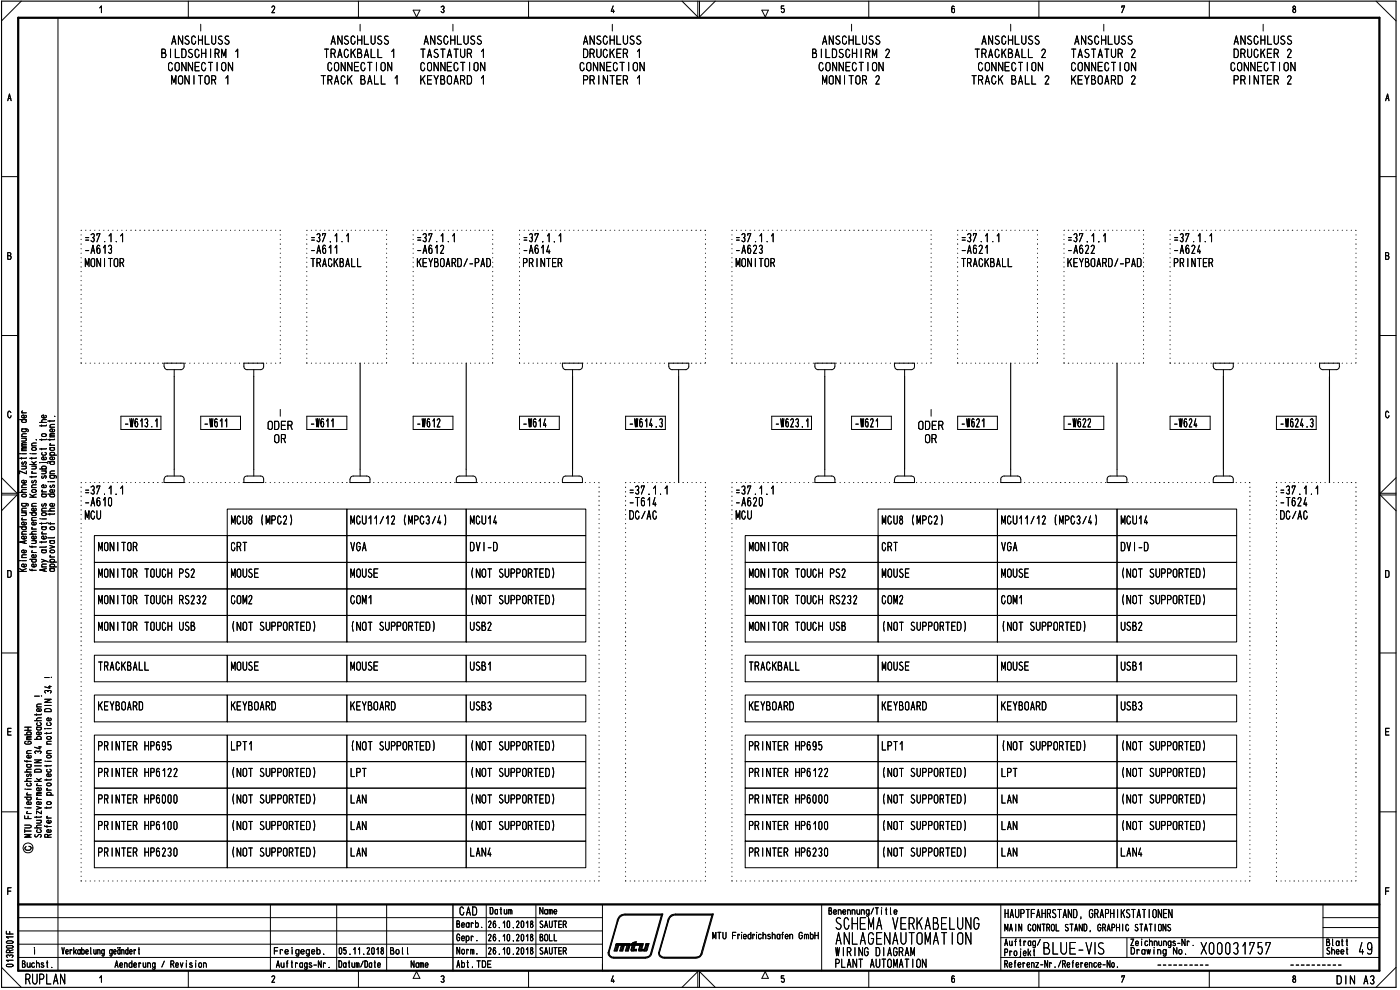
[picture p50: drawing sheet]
<svg xmlns="http://www.w3.org/2000/svg" width="420mm" height="297mm" viewBox="0 0 420 297" stroke-linecap="round" stroke-linejoin="round" font-family="sans-serif">
<defs><g id="words">
<g font-size="4.6">
<text x="387.7" y="4">8</text>
<text x="415.7" y="30.4">A</text>
<text x="7.3" y="295.4">RUPLAN</text>
</g>
<g font-size="3.9">
<text x="228.4" y="5">v</text>
<text x="48.2" y="17.4">BILDSCHIRM 1</text>
<text x="51.3" y="13.5">ANSCHLUSS</text>
<text x="97.2" y="17.4">TRACKBALL 1</text>
<text x="99.2" y="13.5">ANSCHLUSS</text>
<text x="126.1" y="17.4">TASTATUR 1</text>
<text x="127.1" y="13.5">ANSCHLUSS</text>
<text x="174.8" y="17.4">DRUCKER 1</text>
<text x="175" y="13.5">ANSCHLUSS</text>
<text x="243.5" y="17.4">BILDSCHIRM 2</text>
<text x="246.7" y="13.5">ANSCHLUSS</text>
<text x="292.5" y="17.4">TRACKBALL 2</text>
<text x="294.5" y="13.5">ANSCHLUSS</text>
<text x="321.4" y="17.4">TASTATUR 2</text>
<text x="322.4" y="13.5">ANSCHLUSS</text>
<text x="370" y="17.4">DRUCKER 2</text>
<text x="370.2" y="13.5">ANSCHLUSS</text>
<text x="50.3" y="21.4">CONNECT I ON</text>
<text x="98.2" y="21.4">CONNECT I ON</text>
<text x="126" y="21.4">CONNECT I ON</text>
<text x="173.9" y="21.4">CONNECT I ON</text>
<text x="245.6" y="21.4">CONNECT I ON</text>
<text x="293.4" y="21.4">CONNECT I ON</text>
<text x="321.3" y="21.4">CONNECT I ON</text>
<text x="369.2" y="21.4">CONNECT I ON</text>
<text x="51.2" y="25.4">MONITOR 1</text>
<text x="96.2" y="25.4">TRACK BALL 1</text>
<text x="125.9" y="25.4">KEYBOARD 1</text>
<text x="174.7" y="25.4">PRINTER 1</text>
<text x="246.5" y="25.4">MONITOR 2</text>
<text x="291.5" y="25.4">TRACK BALL 2</text>
<text x="321.3" y="25.4">KEYBOARD 2</text>
<text x="370" y="25.4">PRINTER 2</text>
<text x="25.2" y="76.2">-A613</text>
<text x="25.3" y="72.7">=37.1.1</text>
<text x="93.1" y="76.2">-A611</text>
<text x="93.1" y="72.7">=37.1.1</text>
<text x="124.9" y="76.2">-A612</text>
<text x="125" y="72.7">=37.1.1</text>
<text x="156.8" y="76.2">-A614</text>
<text x="156.9" y="72.7">=37.1.1</text>
<text x="220.6" y="76.2">-A623</text>
<text x="220.7" y="72.7">=37.1.1</text>
<text x="288.3" y="76.2">-A621</text>
<text x="288.4" y="72.7">=37.1.1</text>
<text x="320.2" y="76.2">-A622</text>
<text x="320.3" y="72.7">=37.1.1</text>
<text x="352.1" y="76.2">-A624</text>
<text x="352.1" y="72.7">=37.1.1</text>
<text x="25.5" y="80.2">MONITOR</text>
<text x="93.1" y="80.2">TRACKBALL</text>
<text x="125" y="80.2">KEYBOARD/-PAD</text>
<text x="156.7" y="80.2">PRINTER</text>
<text x="220.8" y="80.2">MONITOR</text>
<text x="288.4" y="80.2">TRACKBALL</text>
<text x="320.2" y="80.2">KEYBOARD/-PAD</text>
<text x="352.1" y="80.2">PRINTER</text>
<text x="37.2" y="128.3">1613.1</text>
<text x="61.1" y="128.3">1611</text>
<text x="80.2" y="129">ODER</text>
<text x="93" y="128.3">1611</text>
<text x="124.9" y="128.3">1612</text>
<text x="156.7" y="128.3">1614</text>
<text x="188.7" y="128.3">1614.3</text>
<text x="232.5" y="128.3">1623.1</text>
<text x="256.4" y="128.3">1621</text>
<text x="275.5" y="129">ODER</text>
<text x="288.3" y="128.3">1621</text>
<text x="320.1" y="128.3">1622</text>
<text x="352.1" y="128.3">1624</text>
<text x="384.1" y="128.3">-91624.3</text>
<text x="82.2" y="133">OR</text>
<text x="277.5" y="133">OR</text>
<text x="25.3" y="148.4">=37.1.1</text>
<text x="168.5" y="144.9">r</text>
<text x="188.7" y="148.4">=37.1.1</text>
<text x="220.7" y="148.4">=37.1.1</text>
<text x="384.1" y="148.4">=37.1.1</text>
<text x="25.3" y="152">-A610</text>
<text x="25.5" y="156">M</text>
<text x="27.8" y="155.7">;U</text>
<text x="188.7" y="152">-T614</text>
<text x="188.7" y="156">DC/AC</text>
<text x="220.6" y="152">-A620</text>
<text x="220.8" y="156">M</text>
<text x="223.1" y="155.7">;U</text>
<text x="384" y="152">-T624</text>
<text x="384.1" y="156">DC/AC</text>
<text x="69.3" y="157.4">MCU8 (MPC2)</text>
<text x="105.1" y="157.4">MCU11/12 (MPC3/4)</text>
<text x="141" y="157.4">MCU14</text>
<text x="264.6" y="157.4">MCU8 (MPC2)</text>
<text x="300.5" y="157.4">MCU11/12 (MPC3/4)</text>
<text x="336.3" y="157.4">MCU14</text>
<text x="29.4" y="165.4">MONITOR</text>
<text x="69.2" y="165.4">CRT</text>
<text x="105.1" y="165.4">VGA</text>
<text x="140.9" y="165.4">DVI-D</text>
<text x="224.8" y="165.4">MONITOR</text>
<text x="264.5" y="165.4">CRT</text>
<text x="300.5" y="165.4">VGA</text>
<text x="336.2" y="165.4">DVI-D</text>
<text x="29.4" y="173.4">MONITOR TOUCH PS2</text>
<text x="69.3" y="173.4">MOUSE</text>
<text x="105.1" y="173.4">MOUSE</text>
<text x="140.7" y="173.4">(NOT SUPPORTED)</text>
<text x="224.8" y="173.4">MONITOR TOUCH PS2</text>
<text x="264.6" y="173.4">MOUSE</text>
<text x="300.5" y="173.4">MOUSE</text>
<text x="336" y="173.4">(NOT SUPPORTED)</text>
<text x="29.4" y="181.4">MONITOR TOUCH RS232</text>
<text x="69.2" y="181.4">COM2</text>
<text x="105" y="181.4">COM1</text>
<text x="140.7" y="181.4">(NOT SUPPORTED)</text>
<text x="224.8" y="181.4">MONITOR TOUCH RS232</text>
<text x="264.5" y="181.4">COM2</text>
<text x="300.4" y="181.4">COM1</text>
<text x="336" y="181.4">(NOT SUPPORTED)</text>
<text x="29.4" y="189.3">MONITOR TOUCH USB</text>
<text x="69" y="189.3">(NOT SUPPORTED)</text>
<text x="104.8" y="189.3">(NOT SUPPORTED)</text>
<text x="141" y="189.3">USB2</text>
<text x="224.8" y="189.3">MONITOR TOUCH USB</text>
<text x="264.2" y="189.3">(NOT SUPPORTED)</text>
<text x="300.1" y="189.3">(NOT SUPPORTED)</text>
<text x="336.3" y="189.3">USB2</text>
<text x="29.3" y="201.3">TRACKBALL</text>
<text x="69.3" y="201.3">MOUSE</text>
<text x="105.1" y="201.3">MOUSE</text>
<text x="141" y="201.3">USB1</text>
<text x="224.7" y="201.3">TRACKBALL</text>
<text x="264.6" y="201.3">MOUSE</text>
<text x="300.5" y="201.3">MOUSE</text>
<text x="336.3" y="201.3">USB1</text>
<text x="29.3" y="213.2">KEYBOARD</text>
<text x="69.2" y="213.2">KEYBOARD</text>
<text x="105" y="213.2">KEYBOARD</text>
<text x="141" y="213.2">USB3</text>
<text x="224.7" y="213.2">KEYBOARD</text>
<text x="264.5" y="213.2">KEYBOARD</text>
<text x="300.4" y="213.2">KEYBOARD</text>
<text x="336.3" y="213.2">USB3</text>
<text x="29.2" y="225.2">PRINTER HP695</text>
<text x="69.2" y="225.2">LPT1</text>
<text x="104.8" y="225.2">(NOT SUPPORTED)</text>
<text x="140.7" y="225.2">(NOT SUPPORTED)</text>
<text x="224.5" y="225.2">PRINTER HP695</text>
<text x="264.5" y="225.2">LPT1</text>
<text x="300.1" y="225.2">(NOT SUPPORTED)</text>
<text x="336" y="225.2">(NOT SUPPORTED)</text>
<text x="29.2" y="233.2">PRINTER HP6122</text>
<text x="69" y="233.2">(NOT SUPPORTED)</text>
<text x="105.1" y="233.2">LPT</text>
<text x="140.7" y="233.2">(NOT SUPPORTED)</text>
<text x="224.5" y="233.2">PRINTER HP6122</text>
<text x="264.2" y="233.2">(NOT SUPPORTED)</text>
<text x="300.4" y="233.2">LPT</text>
<text x="336" y="233.2">(NOT SUPPORTED)</text>
<text x="29.2" y="241.1">PRINTER HP6000</text>
<text x="69" y="241.1">(NOT SUPPORTED)</text>
<text x="105.1" y="241.1">LAN</text>
<text x="140.7" y="241.1">(NOT SUPPORTED)</text>
<text x="224.5" y="241.1">PRINTER HP6000</text>
<text x="264.2" y="241.1">(NOT SUPPORTED)</text>
<text x="300.4" y="241.1">LAN</text>
<text x="336" y="241.1">(NOT SUPPORTED)</text>
<text x="29.2" y="249.1">PRINTER HP6100</text>
<text x="69" y="249.1">(NOT SUPPORTED)</text>
<text x="105.1" y="249.1">LAN</text>
<text x="140.7" y="249.1">(NOT SUPPORTED)</text>
<text x="224.5" y="249.1">PRINTER HP6100</text>
<text x="264.2" y="249.1">(NOT SUPPORTED)</text>
<text x="300.4" y="249.1">LAN</text>
<text x="336" y="249.1">(NOT SUPPORTED)</text>
<text x="29.2" y="257">PRINTER HP6230</text>
<text x="69" y="257">(NOT SUPPORTED)</text>
<text x="105.1" y="257">LAN</text>
<text x="141" y="257">LAN4</text>
<text x="224.5" y="257">PRINTER HP6230</text>
<text x="264.2" y="257">(NOT SUPPORTED)</text>
<text x="300.4" y="257">LAN</text>
<text x="336.2" y="257">LANA</text>
<text x="137.8" y="274.7">CAD</text>
<text x="301.4" y="275.5">HAUPTFAHRSTAND, GRAPHIKSTATIONEN</text>
<text x="250.7" y="286.9">WIRING DIAGRAM</text>
<text x="250.4" y="290.4">PLANT AUTOMATION</text>
<text x="401.1" y="295.4">DIN A3/</text>
</g>
<g font-size="3.2">
<text x="81.2" y="4">2</text>
<text x="132" y="4">3</text>
<text x="183" y="4">4</text>
<text x="234.3" y="5">5</text>
<text x="336.5" y="4">7</text>
<text x="2.2" y="30.4">A</text>
<text x="2.2" y="78">B</text>
<text x="415.6" y="78">B</text>
<text x="363.9" y="111">L</text>
<text x="369" y="111">J</text>
<text x="395.7" y="110.9">l</text>
<text x="400.6" y="111">)</text>
<text x="104" y="144.9">(</text>
<text x="267.8" y="144.9">f</text>
<text x="2" y="173.4">D</text>
<text x="415.5" y="173.4">D</text>
<text x="2" y="220.7">E</text>
<text x="415.5" y="220.7">E</text>
<text x="2" y="268.6">F</text>
<text x="415.5" y="268.6">F</text>
<text x="146.8" y="274.4">Datum</text>
<text x="161.7" y="274.4">Name</text>
<text x="248.4" y="274.5">Benennung/Title</text>
<text x="136.8" y="278.4">Bearb.</text>
<text x="146.4" y="278.5">26.10.2018</text>
<text x="161.9" y="278.5">SAUTER</text>
<text x="213.6" y="281.9">MTU Friedrichshafen GmbH</text>
<text x="301.4" y="279.5">MAIN CONTROL STAND, GRAPHIC STATIONS</text>
<text x="18.4" y="286.4">Verkabelung geändert</text>
<text x="81.9" y="286.4">Freigegeb.</text>
<text x="101.6" y="286.4">05.11.2018</text>
<text x="116.9" y="286.4">Bol l</text>
<text x="136.8" y="286.4">Norm.</text>
<text x="136.9" y="282.4">Gepr.</text>
<text x="146.4" y="282.4">26.10.2018</text>
<text x="146.4" y="286.4">26.10.2018</text>
<text x="161.8" y="282.4">BOLL</text>
<text x="161.9" y="286.4">SAUTER</text>
<text x="250.7" y="283.5">ABLAG —\AUTOldT</text>
<text x="301.2" y="286.9">Projekt 3LU1— V</text>
<text x="301.4" y="283.8">Auftrag/</text>
<text x="339.1" y="283.9">Ze chnungs-Nr</text>
<text x="339.2" y="286.4">Draw ing No.</text>
<text x="397.9" y="283.9">Blatt</text>
<text x="397.9" y="286.4">Sheet</text>
<text x="407.5" y="286.4">4J</text>
<text x="6.4" y="290.4">Buchst.</text>
<text x="34.3" y="290.4">Aenderung / Revision</text>
<text x="82.8" y="290.4">Auf trags-Nr .</text>
<text x="101.4" y="290.4">Datum/Date</text>
<text x="123.1" y="290.4">Name</text>
<text x="123.8" y="293.7">A</text>
<text x="136.9" y="290.4">Abt. TDE</text>
<text x="228.5" y="293.7">A</text>
<text x="301.3" y="290.4">Referenz-Nr./Reference-No.</text>
<text x="81.4" y="294.9">2</text>
<text x="132.1" y="294.9">3</text>
<text x="183.3" y="294.9">4</text>
<text x="234.3" y="294.9">5</text>
<text x="285.4" y="294.9">6</text>
<text x="336.5" y="294.9">7</text>
<text x="387.7" y="294.9">8</text>
</g>
<g font-size="1.5">
<text x="16.2" y="125.6">•</text>
<text x="11.6" y="126.9">.0-•-•</text>
<text x="11.7" y="135.3">-•-•</text>
<text x="8.7" y="139.5">-Y</text>
<text x="8.7" y="138">•••-•</text>
<text x="9.3" y="142.3">c-</text>
<text x="14.7" y="143.7">07</text>
<text x="6.3" y="145">O</text>
<text x="9.3" y="146.5">C</text>
<text x="9.3" y="145">V)</text>
<text x="12.3" y="149.3">0 -0</text>
<text x="14.1" y="145">.—</text>
<text x="14.8" y="146.5">V,</text>
<text x="6.3" y="152.1">CA C</text>
<text x="12.3" y="153.5">0.0</text>
<text x="12.3" y="154.9">0-•-•</text>
<text x="12.3" y="152.1">V&gt; 0</text>
<text x="6.3" y="156.2">•</text>
<text x="9.3" y="156.2">0.-</text>
<text x="9.3" y="159.1">c-</text>
<text x="12.3" y="161.9">0•</text>
<text x="9.3" y="166">c-.</text>
<text x="11.7" y="163.2">-•-•</text>
<text x="11.7" y="164.6">•—• &gt;</text>
<text x="6.3" y="170.3">0N</text>
<text x="6.3" y="168.8">-</text>
<text x="11.7" y="171.6">-2 0</text>
<text x="12.3" y="168.8">}.0.</text>
<text x="14.7" y="170.3">0.</text>
<text x="13.2" y="206.7">-4-</text>
<text x="13.2" y="208.1">C&quot;)</text>
<text x="7.2" y="220.6">-0</text>
<text x="10" y="222">.0</text>
<text x="10.2" y="216.4">22</text>
<text x="10.1" y="224.9">-4-</text>
<text x="13.8" y="223.4">C</text>
<text x="13.8" y="226.2">C</text>
<text x="7.8" y="233.2">C.</text>
<text x="10.1" y="231.8">C1</text>
<text x="10.3" y="230.4">—</text>
<text x="7.4" y="237.6">—</text>
<text x="7.1" y="240.2">1:7</text>
<text x="7.1" y="245.6">LL</text>
<text x="7.8" y="241.6">a.)</text>
<text x="7.8" y="244.3">c_</text>
<text x="7.1" y="250">I—</text>
<text x="10.2" y="251.3">)I) CC</text>
<text x="1.6" y="280.4">Lt-</text>
<text x="1.7" y="283.2">CZ</text>
<text x="1.7" y="284.6">CZ</text>
<text x="1.7" y="286">ce</text>
</g>
</g></defs>
<g fill="none" stroke="#000" stroke-width=".34">
<path d="M.5 .3h418.5v295.9h-418.5zM52.3 112.9v27.9M76.2 112.9v27.9M108.1 109v31.8M139.9 109v31.8M171.8 112.9v27.9M203.7 112.9v31.9M247.5 112.9v27.9M271.5 112.9v27.9M303.3 109v31.8M335.2 109v31.8M367.2 112.9v27.9"/>
<path d="M399 112.9v31.9"/>
</g>
<path d="M5.5 5.3h408.5v286h-408.5zM5.5 271.4h408.5" fill="none" stroke="#000" stroke-width=".68"/>
<g fill="none" stroke="#000" stroke-width=".3">
<path d="M6.4 .3l-5.9 6M17.4 5.3v286M29.9 2.4l.5-.6v2M56.5 .3v5M107.6 .3v5M124 3h2l-1 2.1zM158.6 .3v5M204.7 .3l4.7 4.8v-4.8M209.9 .3v4.8l4.8-4.8M260.7 .3v5M286.4 2l-.4-.2-.2 .1-.2 1.4a.47 .47 0 0 0 .6 .5 .47 .47 0 0 0 .3-.8l-.3-.5-.5 .1-.1 .4M311.8 .3v5"/>
<path d="M362.9 .3v5M413 .3l6 6M.5 53h5M414 53h5M.5 100.7h5M414 100.7h5M3.3 123.8a.48 .48 0 0 0-.6-.4 .48 .48 0 0 0-.4 .6v.7l.4 .6h.4l.2-.6M416.8 123.8a.48 .48 0 0 0-.6-.4 .48 .48 0 0 0-.4 .6v.7l.4 .6h.4l.3-.6M.5 148.5h4.6l-4.6 4.7M.5 143.3l4.6 4.7h-4.6M419 148.5h-4.8l4.8 4.7M419 143.3l-4.8 4.7h4.8"/>
<path d="M.5 195.9h5M414 195.9h5M.5 243.6h5M414 243.6h5M5.5 275.3h175.3M5.5 279.3h175.3M81.2 271.4v19.9M101 271.4v19.9M116 271.4v19.9M145.9 271.4v15.9M160.8 271.4v15.9M180.8 271.4v19.9"/>
<path d="M246.6 271.4v19.9M300.4 271.4v19.8M397 271.4v15.9M397 278.3h17M397 275.3h17M.5 290.2l5.9 6M5.5 287.3h175.3M5.5 283.3h175.3M29.9 293.4l.5-.6v1.9M56.5 291.3v4.9M107.6 291.3v4.9M158.6 291.3v4.9"/>
<path d="M204.7 296.2l4.7-4.7v4.7M209.9 296.2v-4.7l4.8 4.7M260.7 291.3v4.9M300.4 287.3h113.6M300.4 281.3h113.6M311.8 291.3v4.9M338.2 281.3v6M362.9 291.3v4.9M419 290.2l-6 6"/>
<circle cx="8.4" cy="254.4" r="1.49"/>
</g>
<path d="M135.9 271.4v19.9" fill="none" stroke="#000" stroke-width=".42"/>
<path d="M358.1 283.7h.1" fill="none" stroke="#000" stroke-width=".3"/>
<g fill="none" stroke="#000" stroke-width=".3">
<path d="M7.4 218.2h2M8.4 218.2v.9M10.4 208.9h1.4M11 218.2h1.1l.3 .6-.3 .2h-.8l-.3-.2 .3-.6M11 214.2v.4M11 212.1h1.4M12 216.8l.4 .4-.3 .5h-.8l-.3-.4 .2-.4M12.1 219.7l.3 .4-.4 .4-1-.2v-.5l.7-.2v.9M12.1 212.7l.3 .2-.3 .5h-.9l-.2-.5 .7-.3v.8M12.4 214.2l-.1 .3h-1.9M12.4 211.2l-1.2 .1-.2 .2 .2 .6M12.4 218.2l-.2 .1"/>
<path d="M7.4 228.2l.1 .2h1.9M7.4 234.4h2M7.8 222.4l-.4 .4v.2l.4 .3 1.6-.2-.2-.6-.8-.1v.4M8 229.4h1.1l.3 .6-.3 .2-.9-.1-.2-.4 .3-.3M8 238.5h1.4M8 226.1h1.4M8 221.9h1.4M8.1 228.2v.5M8.3 237.9l-.3 .4 .3 .2M9 234.9l.4 .2v.5l-.3 .2-.9-.1-.2-.2 .2-.5M9.2 226.7l.2 .2-.2 .5h-.9l-.3-.5 .7-.3v.8M9.4 233.6l-1.3 .1-.1 .5 .4 .2"/>
<path d="M9.4 230.8l-1.3 .1-.1 .5 .4 .2M9.4 225.2h-1l-.4 .3 .3 .6M9.4 221.4h-1.1l-.3 .2 .3 .3M9.4 221l-1.3 .1-.1 .1 .3 .2M9.4 229.4h-.2M10.4 228h2l-2 .9h2M10.4 234.4h2M10.7 226.1l-.3-.5a.55 .55 0 0 1 .5-.3 .55 .55 0 0 1 .5 .3 .48 .48 0 0 1 .5-.3 .48 .48 0 0 1 .4 .5l-.2 .3M11 239.9h1.4M11 238.7h1.4M11 235.7h1.4M11 233.6l1 .8"/>
<path d="M11.2 239.4l-.2 .2 .3 .3M11.2 235.1l-.2 .3 .3 .3M12.1 236.4l.3 .5-.4 .3-1-.1v-.5l.2-.2h.5v.8M12.4 238.2h-1.2l-.2 .2 .2 .3M12.4 237.7h-1.2l-.2 .3 .4 .2M12.4 233.6l-.8 .4M7.4 247.6h1.5a.42 .42 0 0 1 .5 .4 .42 .42 0 0 1-.5 .4h-1.5M9.4 250.4h-2l1.6 .4-1.6 .4h2M10.4 248.4h2M11 242l1.4 .4-1.4 .4M11 246.1h1.4M11 244.9v.5"/>
<path d="M12 248.9l.4 .4-.3 .5-1.1-.2v-.3l.2-.3M12 246.1a.42 .42 0 0 1 .4 .4 .42 .42 0 0 1-.4 .5h-1M12.1 240.6l.3 .3-.3 .5h-.9l-.2-.4v-.3l.7-.2v.9M12.4 247.6h-1.3l-.1 .5 .4 .3M12.4 244.9l-.1 .3h-1.9M12.4 243.3v.9l-1.4-.9v.9M2.1 289.4l1.4-.1a.38 .38 0 0 1 .4 .4 .38 .38 0 0 1-.4 .4l-1.4-.1-.2-.3zM2.2 287.3l-.3-.4a.55 .55 0 0 1 .5-.4 .55 .55 0 0 1 .5 .4 .48 .48 0 0 1 .6-.4 .48 .48 0 0 1 .4 .5l-.3 .3M3.9 288.1h-2l.6 .4M3.9 281.1h-2l.6 .4M358.1 283.7h.1"/>
</g>
<g fill="none" stroke="#000" stroke-width=".3">
<path d="M10.4 208.9h1.4M11 218.2h1.1l.3 .6-.3 .2h-.8l-.3-.2 .3-.6M11 214.2v.4M11 212.1h1.4M12 216.8l.4 .4-.3 .5h-.8l-.3-.4 .2-.4M12.1 219.7l.3 .4-.4 .4-1-.2v-.5l.7-.2v.9M12.1 212.7l.3 .2-.3 .5h-.9l-.2-.5 .7-.3v.8M12.5 208.9h.1M12.4 214.2l-.1 .3h-1.9M12.4 211.2l-1.2 .1-.2 .2 .2 .6M12.4 218.2l-.2 .1M10.4 228h2l-2 .9h2"/>
<path d="M10.4 234.4h2M10.7 226.1l-.3-.5a.55 .55 0 0 1 .5-.3 .55 .55 0 0 1 .5 .3 .48 .48 0 0 1 .5-.3 .48 .48 0 0 1 .4 .5l-.2 .3M11 239.9h1.4M11 238.7h1.4M11 235.7h1.4M11 233.6l1 .8M11.2 239.4l-.2 .2 .3 .3M11.2 235.1l-.2 .3 .3 .3M12.1 236.4l.3 .5-.4 .3-1-.1v-.5l.2-.2h.5v.8M12.4 238.2h-1.2l-.2 .2 .2 .3M12.4 237.7h-1.2l-.2 .3 .4 .2M12.4 233.6l-.8 .4"/>
<path d="M10.4 248.4h2M11 242l1.4 .4-1.4 .4M11 246.1h1.4M11 244.9v.5M12 248.9l.4 .4-.3 .5-1.1-.2v-.3l.2-.3M12 246.1a.42 .42 0 0 1 .4 .4 .42 .42 0 0 1-.4 .5h-1M12.1 240.6l.3 .3-.3 .5h-.9l-.2-.4v-.3l.7-.2v.9M12.4 247.6h-1.3l-.1 .5 .4 .3M12.4 244.9l-.1 .3h-1.9M12.4 243.3v.9l-1.4-.9v.9"/>
</g>
<g fill="none" stroke="#000" stroke-width=".3">
<path d="M12.5 208.9h.1M14 229.6v.4M14 233.8v.4M14 238.6h2M14 237.1h1.4M14 228.4h1.4M14.1 235.1l1.1-.1 .2 .5-1 .3-.4-.3zM14.3 236.6h-.3l.3 .5M14.4 238.6a.43 .43 0 0 1-.4-.4 .43 .43 0 0 1 .4-.5l.9 .2 .1 .4-.5 .3M14.9 230.8l.5 .3-.4 .5h-.7l-.3-.2 .2-.5M15.1 232.2l.3 .3-.3 .5h-.8l-.3-.3 .1-.4 .6-.1v.8M15.4 233.8l-.1 .2h-1.9"/>
<path d="M15.4 229.6v.2h-2M13.4 247.7l.1 .3h1.9M14 245.4h1.4M14 242.1v.5M14.1 240.7l1.1-.1 .2 .5-1 .3-.4-.3zM14.1 247.7v.5M14.3 244.9l-.3 .1 .3 .4M15.1 249l.3 .4-.5 .4-.8-.2v-.5l.6-.2v.9M15.1 246.2l.3 .4-.5 .4-.8-.2v-.5l.6-.2v.9M15.4 242.1l-.1 .3h-1.9"/>
</g>
<g fill="none" stroke="#000" stroke-width=".3">
<path d="M13.4 212.9l.6-.3 1 .1 .4 .3v.5h-2zM13.4 209.8h2l-2 .9h2M13.4 211.7h2M13.4 203.3h1.4M13.5 218.6h.1M14 219.8v.4M14 218.6h1.4M14.9 216.8l.5 .4-.4 .5h-.7l-.3-.3 .2-.5M15.1 215.5l.3 .2-.3 .5h-.8l-.3-.5 .4-.3h.3v.8M15.4 219.8v.2h-2M13.6 228.4h.1M14.1 226.7h1.1l.2 .5-1 .2-.4-.2z"/>
<path d="M14.1 221.1h1.1l.2 .5-1 .2-.4-.2z"/>
</g>
<g fill="none" stroke="#000" stroke-width=".3">
<path d="M15.5 203.3h.1M14 229.6v.4M14 233.8v.4M14 238.6h2M14 237.1h1.4M14 228.4h1.4M14.1 235.1l1.1-.1 .2 .5-1 .3-.4-.3zM14.3 236.6h-.3l.3 .5M14.4 238.6a.43 .43 0 0 1-.4-.4 .43 .43 0 0 1 .4-.5l.9 .2 .1 .4-.5 .3M14.9 230.8l.5 .3-.4 .5h-.7l-.3-.2 .2-.5M15.1 232.2l.3 .3-.3 .5h-.8l-.3-.3 .1-.4 .6-.1v.8M15.4 233.8l-.1 .2h-1.9"/>
<path d="M15.4 229.6v.2h-2M13.4 247.7l.1 .3h1.9M14 245.4h1.4M14 242.1v.5M14.1 240.7l1.1-.1 .2 .5-1 .3-.4-.3zM14.1 247.7v.5M14.3 244.9l-.3 .1 .3 .4M15.1 249l.3 .4-.5 .4-.8-.2v-.5l.6-.2v.9M15.1 246.2l.3 .4-.5 .4-.8-.2v-.5l.6-.2v.9M15.4 242.1l-.1 .3h-1.9"/>
</g>
<g fill="none" stroke="#000" stroke-width=".3">
<path d="M13.4 212.9l.6-.3 1 .1 .4 .3v.5h-2zM13.4 209.8h2l-2 .9h2M13.4 211.7h2M13.4 203.3h1.4M13.5 218.6h.1M14 219.8v.4M14 218.6h1.4M14.9 216.8l.5 .4-.4 .5h-.7l-.3-.3 .2-.5M15.1 215.5l.3 .2-.3 .5h-.8l-.3-.5 .4-.3h.3v.8M15.4 219.8v.2h-2M13.6 228.4h.1M14.1 226.7h1.1l.2 .5-1 .2-.4-.2z"/>
<path d="M14.1 221.1h1.1l.2 .5-1 .2-.4-.2z"/>
</g>
<g fill="none" stroke="#000" stroke-width=".3">
<path d="M5.9 125.9h2M6 136.1h.1M6.5 128.7l1.8 .1 .2 .3-.2 .4M6.5 139.9h1.4M6.5 137.3v.5M6.5 136.1h1.4M6.5 135.2h1.4M6.5 133.9h1.4M6.5 131.5h1.4M6.5 131h1.4M6.5 123.9h1.4M6.7 138.6a.36 .36 0 0 0-.2 .5 .36 .36 0 0 0 .5 .2 .6 .6 0 0 1 .8-.6l-.1 .7"/>
<path d="M6.7 123.3l-.2 .2 .3 .4M6.8 128.7l-.3 .3 .3 .5h.8l.3-.2-.3-.6M6.8 125.9l-.3 .3 .3 .5h.8l.3-.2-.3-.6M7.5 139.9l.4 .3-.1 .3-1.3 .2M7.5 131.5l.4 .3-.1 .4-1.3 .1M7.7 124.6l.2 .5-.4 .3-.9-.2v-.5l.6-.2v.9M7.9 137.3l-.1 .2h-1.9M7.9 134.7h-1.2l-.2 .3 .2 .2M7.9 134.3h-1.2l-.2 .2 .4 .2M7.9 133.3h-1.2l-.2 .3 .2 .3M7.9 132.8l-1.3 .1v.4h.3M7.9 130.1l-1.3 .2 .1 .7"/>
<path d="M9.5 136.1h1.4M10.5 139.9l.4 .3-.2 .4-1.2 .1M12 138.8h.1M12.5 138.8h1.5l.4 .2M12.5 130.4l1-.3a.42 .42 0 0 1 .4 .5 .42 .42 0 0 1-.4 .4l-.8-.1zM12.5 127.5v.4M12.5 131.7v.5M13.5 135.7l.4 .4-.3 .5-.9-.1-.2-.3 .2-.4M13.7 137.2l.2 .2-.2 .5h-1l-.2-.5 .7-.3v.8M13.7 124.6l.2 .3-.1 .3-.9 .2a.45 .45 0 0 1-.4-.6 .45 .45 0 0 1 .7-.3v.9M13.9 131.7l-.1 .2h-1.9M13.9 127.5l-.1 .3h-1.9"/>
<path d="M5.9 158.1h2M5.9 147.7h2M6.5 156h1.4M6.5 153.8h1.4M6.5 153.3h1.4M6.5 146.3h1.4M6.6 148.4l.9-.1 .3 .1 .1 .4-1 .3-.3-.2zM6.8 158.1l-.3 .2 .3 .6 .9-.1 .2-.5-.3-.2M7.5 153.8a.42 .42 0 0 1 .4 .5 .42 .42 0 0 1-.4 .4h-1M7.7 156.7l.2 .3-.2 .5h-1l-.2-.4 .1-.3 .6-.2v.9M7.9 159.4l-1.3 .2 .1 .7M7.9 152.5l-1.3 .1 .1 .7"/>
<path d="M7.9 146.9l-1.3 .1-.1 .4 .4 .3M7.9 145.5l-1.3 .1 .1 .7M7.9 141.3v.9l-2-.9v.9M8.9 153.8h2M8.9 149.2h2M8.9 148.3l1.2 .9M9.5 147.2l.4-.3h.6l.4 .3v.2l-.2 .3h-.8zM9.5 142.9v.4M9.8 153.8l-.3 .2v.5l.3 .2 1-.2 .1-.3-.4-.4M10.6 156.7l.3 .3-.3 .5h-.9l-.1-.7 .6-.2v.9M10.6 152.5l.3 .5-.4 .3-.8-.1-.2-.5 .2-.2h.5v.8M10.9 159.4l-1.3 .2-.1 .5 .4 .2"/>
<path d="M10.9 142.9v.2h-2M10.9 148.3l-1.3 .5M11.9 140.7h2M12.5 158.1h1.1l.3 .5-.3 .3h-.8l-.3-.3 .3-.5M12.5 156.9v.4M12.5 155.7h1.4M12.5 147.6h1.4M12.5 141.3h1.4M12.7 142.8a.37 .37 0 0 0-.2 .5 .37 .37 0 0 0 .4 .2l.3-.5a.33 .33 0 0 1 .6-.2 .33 .33 0 0 1 0 .5l-.1 .2M12.7 159.6l-.2 .3 .3 .3M12.7 147.1l-.2 .2 .3 .3M12.8 140.7l-.3-.3 .3-.5h.8l.3 .3-.3 .5"/>
<path d="M13.5 141.3a.42 .42 0 0 1 .4 .4 .42 .42 0 0 1-.4 .5h-1M13.7 145.5l.2 .3-.2 .5h-1l-.2-.5 .7-.3v.8M13.9 156.9l-.1 .2h-1.9M13.9 158.1l-.2 .1M5.9 171.4h2M5.9 170.6l1.3 .8M6.5 168.2h1.4M6.5 167.3h1.4M6.5 160.3h1.4M7.3 162.4v.6M7.7 165.1l.2 .4-.4 .4-.9-.2v-.5l.6-.2v.9M7.7 160.9l.2 .5-.4 .3-.9-.2-.1-.4 .2-.2h.5v.8"/>
<path d="M7.9 166.5h-1.3l.1 .8M7.9 162.2l-2 .4 2 .5M7.9 170.6l-1.3 .5M8.9 170.8l.2 .3h1.8M8.9 163.8l.1 .3h1.9M8.9 160.3h2M8.9 167.8h2M9.5 162.2h1.4M9.6 163.8v.5M9.6 170.8v.5M9.8 167.8l-.3 .2v.5l.3 .2 1-.2 .1-.4-.4-.3M10.5 162.2l.4 .4-.2 .4-1.2 .1"/>
<path d="M10.6 169.2l.3 .6-.4 .3-.8-.1-.2-.5 .2-.3h.5v.9M10.6 166.5l.3 .5-.4 .3-.8-.1-.2-.5 .2-.2h.5v.8M10.6 160.9l.3 .5-.4 .3-.8-.1-.2-.5 .2-.2h.5v.8M12.5 165h1.1l.3 .4-.1 .3-.2 .2-.9-.1-.2-.4 .3-.4M12.5 160.2h1.4M13.9 169.2h-1.2l-.2 .5 .2 .4M15.5 203.3h.1M8.7 253.9a.6 .6 0 0 1 .7 .6 .6 .6 0 0 1-.6 .6h-.8l-.4-.3-.1-.5 .3-.3"/>
</g>
<g fill="none" stroke="#000" stroke-width=".3">
<path d="M9.1 136.1h.1M9.5 133.8h1.4M9.5 136.1h1.4M9.7 134.4h1l.2 .5-1 .2-.4-.2zM10.5 139.9l.4 .3-.2 .4-1.2 .1M10.9 132.9l-1.3 .2 .1 .7M10.9 132h.1M8.9 153.8h2M8.9 149.2h2M8.9 148.3l1.2 .9M9.5 147.2l.4-.3h.6l.4 .3v.2l-.2 .3h-.8zM9.5 142.9v.4"/>
<path d="M9.8 153.8l-.3 .2v.5l.3 .2 1-.2 .1-.3-.4-.4M10.6 156.7l.3 .3-.3 .5h-.9l-.1-.7 .6-.2v.9M10.6 152.5l.3 .5-.4 .3-.8-.1-.2-.5 .2-.2h.5v.8M10.9 159.4l-1.3 .2-.1 .5 .4 .2M10.9 142.9v.2h-2M10.9 148.3l-1.3 .5M8.9 170.8l.2 .3h1.8M8.9 163.8l.1 .3h1.9M8.9 167.8h2M8.9 160.3h2M9.5 162.2h1.4M9.6 163.8v.5"/>
<path d="M9.6 170.8v.5M9.8 167.8l-.3 .2v.5l.3 .2 1-.2 .1-.4-.4-.3M10.5 162.2l.4 .4-.2 .4-1.2 .1M10.6 169.2l.3 .6-.4 .3-.8-.1-.2-.5 .2-.3h.5v.9M10.6 166.5l.3 .5-.4 .3-.8-.1-.2-.5 .2-.2h.5v.8M10.6 160.9l.3 .5-.4 .3-.8-.1-.2-.5 .2-.2h.5v.8"/>
</g>
<g fill="none" stroke="#000" stroke-width=".3">
<path d="M60.2 7.3v2M108.1 7.3v2M135.9 7.3v2M183.8 7.3v2M255.6 7.3v2M303.3 7.3v2M331.3 7.3v2M379.1 7.3v2M39.2 69.1h.2M40.6 69.1h.2M42 69.1h.1M43.3 69.1h.2"/>
<path d="M44.7 69.1h.1M46 69.1h.2M47.4 69.1h.1M48.7 69.1h.2M50.1 69.1h.1M51.4 69.1h.2M52.9 69.1h.1M54.2 69.1h.1M55.6 69.1h.1M56.9 69.1h.1M58.3 69.1h.1M59.6 69.1h.1"/>
<path d="M61 69.1h.1M62.4 69.1h.1M63.7 69.1h.1M65.1 69.1h.1M66.4 69.1h.1M67.8 69.1h.1M69.1 69.1h.1M70.5 69.1h.1M71.8 69.1h.1M73.2 69.1h.1M74.5 69.1h.1M75.9 69.1h.1"/>
<path d="M77.3 69.1h.1M78.6 69.1h.1M80 69.1h.1M81.3 69.1h.1M82.7 69.1h.1M84 69.1l.1 .1M84.1 70.4v.1M84.1 71.8v.1M84.1 73.2v.1M84.1 74.6v.1M84.1 75.9v.1M84.1 77.3v.1"/>
<path d="M84.1 78.7h.1M106.6 69.1h.1M108 69.1h.1M109.3 69.1h.1M110.6 69.1h.1M112 69.1h.1M113.2 69.1h.2M114.6 69.1h.1M116 69.1v.1M116 70.4v.1M116 71.8v.1M116 73.2v.1"/>
<path d="M116 74.6v.1M116 75.9v.1M116 77.3v.1M116 78.7h.1M138.6 69.1h.1M139.9 69.1h.1M141.2 69.1h.1M142.5 69.1h.1M143.8 69.1h.2M145.2 69.1h.1M146.5 69.1h.1M147.8 69.1l.1 .1"/>
<path d="M147.9 70.4v.1M147.9 71.8v.1M147.9 73.2v.1M147.9 74.6v.1M147.9 75.9v.1M170.8 69.1h.1M172.2 69.1h.1M173.5 69.1h.1M174.9 69.1h.1M176.2 69.1h.1M177.6 69.1h.2M178.9 69.1h.2"/>
<path d="M180.3 69.1h.2M181.7 69.1h.1M183.1 69.1h.1M184.4 69.1h.1M185.8 69.1h.1M187.2 69.1h.1M188.5 69.1h.1M189.9 69.1h.1M191.2 69.1h.1M192.6 69.1h.1M193.9 69.1h.1M195.3 69.1h.1"/>
<path d="M196.6 69.1h.1M198 69.1h.1M199.3 69.1h.1M200.7 69.1h.1M202.1 69.1h.1M203.4 69.1h.1M204.8 69.1h.1M206.1 69.1h.1M207.5 69.1h.1M208.8 69.1h.2M210.2 69.1h.2M211.5 69.1l.2 .1"/>
<path d="M211.7 70.4v.1M211.7 71.8v.1M211.7 73.2v.1M211.7 74.6v.1M211.7 75.9v.1M211.7 77.3v.1M211.7 78.7h.1M234.6 69.1h.1M235.9 69.1h.1M237.3 69.1h.1M238.6 69.1h.1M240 69.1h.1"/>
<path d="M241.3 69.1h.1M242.7 69.1h.1M244.1 69.1h.1M245.4 69.1h.1M246.8 69.1h.1M248.1 69.1h.1M249.5 69.1h.1M250.8 69.1h.2M252.2 69.1h.1M253.5 69.1h.2M254.9 69.1h.2M256.2 69.1h.2"/>
<path d="M257.6 69.1h.2M259 69.1h.1M260.3 69.1h.2M261.7 69.1h.1M263.1 69.1h.1M264.5 69.1h.1M265.8 69.1h.1M267.2 69.1h.1M268.5 69.1h.1M269.9 69.1h.1M271.2 69.1h.1M272.6 69.1h.1"/>
<path d="M273.9 69.1h.1M275.3 69.1h.1M276.6 69.1h.1M278 69.1h.1M279.4 69.1v.1M279.4 70.4v.1M279.4 71.8v.1M279.4 73.2v.1M279.4 74.6v.1M279.4 75.9v.1M279.4 77.3v.1M279.4 78.7h.1"/>
<path d="M302 69.1h.1M303.3 69.1h.1M304.6 69.1h.1M305.9 69.1h.1M307.3 69.1h.1M308.6 69.1h.1M309.9 69.1h.1M311.2 69.1l.2 .1M311.4 70.4v.1M311.4 71.8v.1M311.4 73.2v.1M311.4 74.6v.1"/>
<path d="M311.4 75.9v.1M311.4 77.3v.1M311.4 78.7h.1M333.9 69.1h.1M335.2 69.1h.1M336.5 69.1h.1M337.9 69.1h.1M339.1 69.1h.1M340.5 69.1h.1M341.8 69.1h.1M343.1 69.1l.1 .1M343.2 70.4v.1"/>
<path d="M343.2 71.8v.1M343.2 73.2v.1M343.2 74.6v.1M343.2 75.9v.1M366.1 69.1h.1M367.5 69.1h.1M368.9 69.1h.1M370.2 69.1h.1M371.6 69.1h.1M372.9 69.1h.1M374.3 69.1h.1M375.6 69.1h.1"/>
<path d="M377 69.1h.1M378.3 69.1h.1M379.7 69.1h.1M381 69.1h.1M382.4 69.1h.2M383.8 69.1h.1M385.1 69.1h.2M386.5 69.1h.1M387.8 69.1h.2M389.3 69.1h.1M390.6 69.1h.1M392 69.1h.1"/>
<path d="M393.3 69.1h.1M394.7 69.1h.1M396 69.1h.1M397.4 69.1h.1M398.7 69.1h.1M400.1 69.1h.1M401.4 69.1h.1M402.8 69.1h.1M404.2 69.1h.1M405.5 69.1h.1M406.9 69.1l.1 .1M407 70.4v.1"/>
<path d="M407 71.8v.1M407 73.2v.1M407 74.6v.1M407 75.9v.1M407 77.3v.1M407 78.7h.1M24.3 82.8v.1M24.3 84.2h.1M24.3 85.5v.1M24.3 86.9v.1M24.3 88.3v.1M24.3 89.7h.1"/>
<path d="M24.3 91v.1M24.3 92.4v.1M24.3 93.7v.1M24.3 95.1v.1M24.3 96.5v.1M24.3 97.9v.1M24.3 99.2v.1M84.1 80v.2M84.1 81.4v.1M84.1 82.8v.1M84.1 84.2h.1M84.1 85.5v.1"/>
<path d="M84.1 86.9v.1M84.1 88.3v.1M84.1 89.7h.1M84.1 91v.1M84.1 92.4v.1M84.1 93.7v.1M84.1 95.1v.1M84.1 96.5v.1M84.1 97.9v.1M84.1 99.2v.1M92.1 82.8v.1M92.1 84.2h.1"/>
<path d="M92.1 85.5v.1M92.1 86.9v.1M92.1 88.3v.1M92.1 89.7h.1M92.1 91v.1M92.1 92.4v.1M92.1 93.7v.1M92.1 95.1v.1M92.1 96.5v.1M92.1 97.9v.1M92.1 99.2v.1M116 80v.2"/>
<path d="M116 81.4v.1M116 82.8v.1M116 84.2h.1M116 85.5v.1M116 86.9v.1M116 88.3v.1M116 89.7h.1M116 91v.1M116 92.4v.1M116 93.7v.1M116 95.1v.1M116 96.5v.1"/>
<path d="M116 97.9v.1M116 99.2v.1M124 82.8v.1M124 84.2h.1M124 85.5v.1M124 86.9v.1M124 88.3v.1M124 89.7h.1M124 91v.1M124 92.4v.1M124 93.7v.1M124 95.1v.1"/>
<path d="M124 96.5v.1M124 97.9v.1M124 99.2v.1M147.9 82.8v.1M147.9 84.2h.1M147.9 85.5v.1M147.9 86.9v.1M147.9 88.3v.1M147.9 89.7h.1M147.9 91v.1M147.9 92.4v.1M147.9 93.7v.1"/>
<path d="M147.9 95.1v.1M147.9 96.5v.1M147.9 97.9v.1M147.9 99.2v.1M155.9 82.8v.1M155.9 84.2h.1M155.9 85.5v.1M155.9 86.9v.1M155.9 88.3v.1M155.9 89.7h.1M155.9 91v.1M155.9 92.4v.1"/>
<path d="M155.9 93.7v.1M155.9 95.1v.1M155.9 96.5v.1M155.9 97.9v.1M155.9 99.2v.1M211.7 80v.2M211.7 81.4v.1M211.7 82.8v.1M211.7 84.2h.1M211.7 85.5v.1M211.7 86.9v.1M211.7 88.3v.1"/>
<path d="M211.7 89.7h.1M211.7 91v.1M211.7 92.4v.1M211.7 93.7v.1M211.7 95.1v.1M211.7 96.5v.1M211.7 97.9v.1M211.7 99.2v.1M219.7 82.8v.1M219.7 84.2h.1M219.7 85.5v.1M219.7 86.9v.1"/>
<path d="M219.7 88.3v.1M219.7 89.7h.1M219.7 91v.1M219.7 92.4v.1M219.7 93.7v.1M219.7 95.1v.1M219.7 96.5v.1M219.7 97.9v.1M219.7 99.2v.1M279.4 80v.2M279.4 81.4v.1M279.4 82.8v.1"/>
<path d="M279.4 84.2h.1M279.4 85.5v.1M279.4 86.9v.1M279.4 88.3v.1M279.4 89.7h.1M279.4 91v.1M279.4 92.4v.1M279.4 93.7v.1M279.4 95.1v.1M279.4 96.5v.1M279.4 97.9v.1M279.4 99.2v.1"/>
<path d="M287.4 82.8v.1M287.4 84.2h.1M287.4 85.5v.1M287.4 86.9v.1M287.4 88.3v.1M287.4 89.7h.1M287.4 91v.1M287.4 92.4v.1M287.4 93.7v.1M287.4 95.1v.1M287.4 96.5v.1M287.4 97.9v.1"/>
<path d="M287.4 99.2v.1M311.4 80v.2M311.4 81.4v.1M311.4 82.8v.1M311.4 84.2h.1M311.4 85.5v.1M311.4 86.9v.1M311.4 88.3v.1M311.4 89.7h.1M311.4 91v.1M311.4 92.4v.1M311.4 93.7v.1"/>
<path d="M311.4 95.1v.1M311.4 96.5v.1M311.4 97.9v.1M311.4 99.2v.1M319.3 82.8v.1M319.3 84.2h.1M319.3 85.5v.1M319.3 86.9v.1M319.3 88.3v.1M319.3 89.7h.1M319.3 91v.1M319.3 92.4v.1"/>
<path d="M319.3 93.7v.1M319.3 95.1v.1M319.3 96.5v.1M319.3 97.9v.1M319.3 99.2v.1M343.2 82.8v.1M343.2 84.2h.1M343.2 85.5v.1M343.2 86.9v.1M343.2 88.3v.1M343.2 89.7h.1M343.2 91v.1"/>
<path d="M343.2 92.4v.1M343.2 93.7v.1M343.2 95.1v.1M343.2 96.5v.1M343.2 97.9v.1M343.2 99.2v.1M351.2 82.8v.1M351.2 84.2h.1M351.2 85.5v.1M351.2 86.9v.1M351.2 88.3v.1M351.2 89.7h.1"/>
<path d="M351.2 91v.1M351.2 92.4v.1M351.2 93.7v.1M351.2 95.1v.1M351.2 96.5v.1M351.2 97.9v.1M351.2 99.2v.1M407 80v.2M407 81.4v.1M407 82.8v.1M407 84.2h.1M407 85.5v.1"/>
<path d="M407 86.9v.1M407 88.3v.1M407 89.7h.1M407 91v.1M407 92.4v.1M407 93.7v.1M407 95.1v.1M407 96.5v.1M407 97.9v.1M407 99.2v.1M24.3 108.8l.1 .2M24.3 100.6v.1"/>
<path d="M24.3 101.9v.2M24.3 103.4v.1M24.3 104.7v.1M24.3 106.1v.1M24.3 107.4v.1M25.7 109h.1M27.1 109h.1M28.4 109h.1M29.8 109h.1M31.1 109h.1M32.5 109h.1M33.8 109h.1"/>
<path d="M35.2 109h.1M36.5 109h.1M37.9 109h.1M39.2 109h.2M40.6 109h.2M42 109h.1M43.3 109h.2M44.7 109h.1M46 109h.2M47.4 109h.1M48.7 109h.2M49.2 109h6v1.2l-.7 .7h-4.5l-.5-.3-.2-.4z"/>
<path d="M52.3 110.9v2M55.6 109h.1M56.9 109h.1M58.3 109h.1M59.6 109h.1M61 109h.1M62.4 109h.1M63.7 109h.1M65.1 109h.1M66.4 109h.1M67.8 109h.1M69.1 109h.1"/>
<path d="M70.5 109h.1M71.8 109h.1M73.2 109h5.9v1.2l-.1 .4-.6 .3h-4.4l-.6-.3-.2-.4zM76.2 110.9v2M80 109h.1M81.3 109h.1M82.7 109h.1M84.1 108.8l-.1 .2M84.1 100.6v.1M84.1 101.9v.2M84.1 103.4v.1M84.1 104.7v.1"/>
<path d="M84.1 106.1v.1M84.1 107.4v.1M92.1 108.8l.1 .2M92.1 100.6v.1M92.1 101.9v.2M92.1 103.4v.1M92.1 104.7v.1M92.1 106.1v.1M92.1 107.4v.1M93.4 109h.1M94.8 109h.1M96.1 109h.1"/>
<path d="M97.4 109h.1M98.7 109h.1M100 109h.1M101.4 109h.1M102.7 109h.1M104 109h.1M105.4 109h.1M106.6 109h.1M108 109h.1M109.3 109h.1M110.6 109h.1M112 109h.1"/>
<path d="M113.2 109h.2M114.6 109h.1M116 108.8v.2M116 100.6v.1M116 101.9v.2M116 103.4v.1M116 104.7v.1M116 106.1v.1M116 107.4v.1M124 108.8l.1 .2M124 100.6v.1M124 101.9v.2"/>
<path d="M124 103.4v.1M124 104.7v.1M124 106.1v.1M124 107.4v.1M125.3 109h.1M126.6 109h.1M128 109h.1M129.2 109h.2M130.6 109h.1M132 109h.1M133.2 109h.1M134.6 109h.1"/>
<path d="M135.9 109h.1M137.2 109h.1M138.6 109h.1M139.9 109h.1M141.2 109h.1M142.5 109h.1M143.8 109h.2M145.2 109h.1M146.5 109h.1M147.9 108.8l-.1 .2M147.9 100.6v.1M147.9 101.9v.2"/>
<path d="M147.9 103.4v.1M147.9 104.7v.1M147.9 106.1v.1M147.9 107.4v.1M155.9 108.8l.1 .2M155.9 100.6v.1M155.9 101.9v.2M155.9 103.4v.1M155.9 104.7v.1M155.9 106.1v.1M155.9 107.4v.1M157.3 109h.1"/>
<path d="M158.6 109h.1M160 109h.1M161.3 109h.1M162.7 109h.1M164 109h.1M165.4 109h.1M166.8 109h.1M168.1 109h.1M168.8 109.9v-.9h6v1.2l-.2 .4-.6 .3h-4.4l-.6-.3-.1-.7M171.8 110.9v2M174.9 109h.1M176.2 109h.1"/>
<path d="M177.6 109h.2M178.9 109h.2M180.3 109h.2M181.7 109h.1M183.1 109h.1M184.4 109h.1M185.8 109h.1M187.2 109h.1M188.5 109h.1M189.9 109h.1M191.2 109h.1M192.6 109h.1"/>
<path d="M193.9 109h.1M195.3 109h.1M196.6 109h.1M198 109h.1M199.3 109h.1M200.7 109h6v1.2l-.7 .7h-4.5l-.7-.6zM203.7 110.9v2M207.5 109h.1M208.8 109h.2M210.2 109h.2M211.7 108.8l-.2 .2M211.7 100.6v.1"/>
<path d="M211.7 101.9v.2M211.7 103.4v.1M211.7 104.7v.1M211.7 106.1v.1M211.7 107.4v.1M219.7 108.8l.1 .2M219.7 100.6v.1M219.7 101.9v.2M219.7 103.4v.1M219.7 104.7v.1M219.7 106.1v.1M219.7 107.4v.1"/>
<path d="M221 109h.1M222.4 109h.1M223.7 109h.1M225.1 109h.1M226.4 109h.1M227.8 109h.1M229.2 109h.1M230.5 109h.1M231.9 109h.1M233.2 109h.1M234.6 109h.1M235.9 109h.1"/>
<path d="M237.3 109h.1M238.6 109h.1M240 109h.1M241.3 109h.1M242.7 109h.1M244.1 109h.1M244.6 109h6v.9l-.3 .7-.5 .3h-4.5l-.7-.7zM247.5 110.9v2M250.8 109h.2M252.2 109h.1M253.5 109h.2M254.9 109h.2"/>
<path d="M256.2 109h.2M257.6 109h.2M259 109h.1M260.3 109h.2M261.7 109h.1M263.1 109h.1M264.5 109h.1M265.8 109h.1M267.2 109h.1M268.4 109.9v-.9h6v1.2l-.1 .4-.6 .3h-4.4l-.6-.3-.2-.7M271.5 110.9v2M275.3 109h.1"/>
<path d="M276.6 109h.1M278 109h.1M279.4 108.8v.2M279.4 100.6v.1M279.4 101.9v.2M279.4 103.4v.1M279.4 104.7v.1M279.4 106.1v.1M279.4 107.4v.1M287.4 108.8l.1 .2M287.4 100.6v.1M287.4 101.9v.2"/>
<path d="M287.4 103.4v.1M287.4 104.7v.1M287.4 106.1v.1M287.4 107.4v.1M288.8 109h.1M290 109h.1M291.4 109h.1M292.7 109h.1M294 109h.1M295.4 109h.1M296.6 109h.2M298 109h.1"/>
<path d="M299.3 109h.1M300.6 109h.2M302 109h.1M303.3 109h.1M304.6 109h.1M305.9 109h.1M307.3 109h.1M308.6 109h.1M309.9 109h.1M311.4 108.8l-.2 .2M311.4 100.6v.1M311.4 101.9v.2"/>
<path d="M311.4 103.4v.1M311.4 104.7v.1M311.4 106.1v.1M311.4 107.4v.1M319.3 108.8l.1 .2M319.3 100.6v.1M319.3 101.9v.2M319.3 103.4v.1M319.3 104.7v.1M319.3 106.1v.1M319.3 107.4v.1M320.6 109h.2"/>
<path d="M321.9 109h.1M323.3 109h.1M324.6 109h.1M325.9 109h.1M327.2 109h.2M328.5 109h.1M329.9 109h.1M331.2 109h.1M332.5 109h.1M333.9 109h.1M335.2 109h.1M336.5 109h.1"/>
<path d="M337.9 109h.1M339.1 109h.1M340.5 109h.1M341.8 109h.1M343.2 108.8l-.1 .2M343.2 100.6v.1M343.2 101.9v.2M343.2 103.4v.1M343.2 104.7v.1M343.2 106.1v.1M343.2 107.4v.1M351.2 108.8l.1 .2"/>
<path d="M351.2 100.6v.1M351.2 101.9v.2M351.2 103.4v.1M351.2 104.7v.1M351.2 106.1v.1M351.2 107.4v.1M352.5 109h.2M353.9 109h.1M355.2 109h.2M356.7 109h.1M358 109h.1M359.4 109h.1"/>
<path d="M360.7 109h.1M362.1 109h.1M364.1 109h6M365.1 110.9h4M367.2 110.9v2M371.6 109h.1M372.9 109h.1M374.3 109h.1M375.6 109h.1M377 109h.1M378.3 109h.1M379.7 109h.1"/>
<path d="M381 109h.1M382.4 109h.2M383.8 109h.1M385.1 109h.2M386.5 109h.1M387.8 109h.2M389.3 109h.1M390.6 109h.1M392 109h.1M393.3 109h.1M394.7 109h.1M396 109h6"/>
<path d="M397 110.9h4M399 110.9v2M404.2 109h.1M405.5 109h.1M407 108.8l-.1 .2M407 100.6v.1M407 101.9v.2M407 103.4v.1M407 104.7v.1M407 106.1v.1M407 107.4v.1M9.1 136.1h.1"/>
<path d="M9.5 133.8h1.4M9.7 134.4h1l.2 .5-1 .2-.4-.2zM10.9 132.9l-1.3 .2 .1 .7M10.9 132h.1M14.4 138.5h2M14.9 134.3h1.1l.4 .6-.4 .2h-.7l-.4-.2 .4-.6M14.9 136.6h2.1M14.9 133.6h1.5M14.9 131.7v.5M14.9 131.1h1.5M14.9 128.2h1.5M15.2 133.1l-.3 .2 .4 .3"/>
<path d="M15.3 138.5l-.4 .4 .4 .5 .9-.1 .2-.4-.4-.4M15.4 136.6a.42 .42 0 0 1-.5-.5 .42 .42 0 0 1 .5-.4l1 .3v.3l-.4 .3M16.1 137.2l.3 .2-.3 .5h-.9l-.3-.5 .8-.3v.8M16.1 128.8l.3 .2-.3 .5h-.9l-.3-.5 .8-.3v.8M16.4 131.7l-.1 .2h-1.9M16.4 130.6h-1.2l-.3 .2 .3 .3M16.4 130h-1l-.5 .3 .5 .3M16.4 127.3l-1.3 .2 .1 .7M16.4 134.3l-.2 .1M36.3 128.9h12M36.3 124.9h12M60.2 124.9h12v4h-12"/>
<path d="M84.1 122.9v2M92.1 124.9h12v4h-12M124 124.9h11.9v4h-11.9M155.9 124.9h12v4h-12M187.7 128.9h12M187.7 124.9h12M231.6 128.9h11.9M231.6 124.9h11.9M255.6 124.9h11.9v4h-11.9M279.4 122.9v2M287.4 124.9h11.9v4h-11.9M319.3 124.9h12v4h-12"/>
<path d="M351.2 124.9h12v4h-12M383.1 128.9h11.9M383.1 124.9h11.9M14.4 156.8l.2 .3h1.8M14.4 148.3h2M15 158.2l1-.1 .4 .2v.3l-.4 .3h-.6l-.4-.2zM15.1 156.8v.5M15.3 148.3l-.4 .3 .4 .5 1-.2 .1-.3-.4-.3M16.1 151.1l.3 .3-.3 .5h-.9l-.3-.3 .1-.4 .7-.2v.9M16.1 147l.3 .4-.4 .3-1-.1-.1-.4 .8-.3v.8M16.4 152.5l-1.3 .1-.2 .4 .5 .3M16.4 141.3l-1.3 .2 .1 .7"/>
<path d="M24.3 158.4v.1M24.3 159.8v.1M39.2 144.8h.1M40.6 144.8h.1M42 144.8h.1M43.2 144.8h.2M44.6 144.8h.1M45.9 144.8h.2M47.3 144.8h.2M48.6 144.8h.1M49.5 143.2l.5-.4h4.5l.7 .5v1.5h-6v-1zM52.3 140.8v2"/>
<path d="M55.4 144.8h.1M56.8 144.8h.1M58.1 144.8h.1M59.5 144.8h.1M60.8 144.8h.1M62.2 144.8h.1M63.5 144.8h.1M64.9 144.8h.1M66.3 144.8h.1M67.6 144.8h.1M68.2 152.7h35.9v8h-35.9zM69 144.8h.1"/>
<path d="M70.3 144.8h.1M71.7 144.8h.1M72.9 144.8h.2M73.4 143.2l.6-.4h4.4l.6 .5 .1 1.5h-5.9zM76.2 140.8v2M79.7 144.8h.1M81.1 144.8h.1M82.4 144.8h.1M83.8 144.8h.1M85.1 144.8h.1M86.5 144.8h.1M87.8 144.8h.1"/>
<path d="M89.2 144.8h.1M90.6 144.8h.1M91.9 144.8h.1M93.3 144.8h.1M94.6 144.8h.1M96 144.8h.1M97.3 144.8h.1M98.7 144.8h.1M100 144.8h.1M101.4 144.8h.1M102.7 144.8h.1M104.1 152.7h35.8v8h-35.8z"/>
<path d="M106 142.8h4.3l.7 .5v1.5h-6M108.1 140.8v2M112.1 144.8h.1M113.5 144.8h.1M114.9 144.8h.1M116.2 144.8h.1M117.6 144.8h.1M118.9 144.8h.1M120.3 144.8h.1M121.6 144.8h.1M123 144.8h.1M124.3 144.8h.1"/>
<path d="M125.7 144.8h.1M127 144.8h.1M128.4 144.8h.1M129.8 144.8h.1M131.1 144.8h.1M132.4 144.8h.1M133.7 144.8h.2M135.1 144.8h.2M136.4 144.8h.2M137.3 143l.4-.2h4.4l.7 .5 .2 1.5h-6.1v-1.2zM139.9 152.7h35.9v8h-35.9zM139.9 140.8v2"/>
<path d="M143.2 144.8h.1M144.6 144.8h.1M145.9 144.8h.1M147.3 144.8h.1M148.6 144.8h.1M150 144.8h.1M151.3 144.8h.1M152.7 144.8h.1M154.1 144.8h.1M155.4 144.8h.1M156.8 144.8h.1M158.1 144.8h.1"/>
<path d="M159.5 144.8h.1M160.8 144.8h.1M162.1 144.8h.2M163.4 144.8h.2M164.8 144.8h.2M166.2 144.8h.1M169.8 142.8l4.5 .1 .5 .7v1.2h-6M171.8 140.8v2M175.6 144.8h.1M177 144.8h.1M178.4 144.8h.1M179.7 144.8l.1 .1"/>
<path d="M179.8 146.1v.2M179.8 147.5v.2M179.8 148.8v.2M179.8 150.2v.2M179.8 151.6v.1M179.8 152.9v.2M179.8 154.3v.1M179.8 155.7v.1M179.8 157.1h.1M179.8 158.4v.1M179.8 159.8v.1M187.7 158.4v.1"/>
<path d="M187.7 159.8v.1M202.3 144.8h.1M203.7 144.8h.1M204.9 144.8h.2M206.3 144.8h.1M207.6 144.8h.1M208.9 144.8h.1M210.3 144.8h.1M211.6 144.8l.1 .1M211.7 146.1v.2M211.7 147.5v.2M211.7 148.8v.2"/>
<path d="M211.7 150.2v.2M211.7 151.6v.1M211.7 152.9v.2M211.7 154.3v.1M211.7 155.7v.1M211.7 157.1h.1M211.7 158.4v.1M211.7 159.8v.1M219.7 158.4v.1M219.7 159.8v.1M234.5 144.8h.2M235.8 144.8h.1"/>
<path d="M237.2 144.8h.1M238.5 144.8h.1M239.9 144.8h.1M241.3 144.8h.1M242.6 144.8h.1M244 144.8h.1M244.9 143l.4-.2h4.5l.7 .5 .1 1.5h-6v-1.2zM247.5 140.8v2M250.7 144.8h.1M252.1 144.8h.1M253.4 144.8h.1M254.8 144.8h.1"/>
<path d="M256.2 144.8h.1M257.5 144.8h.1M258.8 144.8h.2M260.1 144.8h.2M261.5 144.8h.2M262.8 144.8h.2M263.5 152.7h35.8v8h-35.8zM264.2 144.8h.1M265.6 144.8h.1M266.9 144.8h.1M269.5 142.8h4.2l.7 .5v1.5h-6M271.5 140.8v2"/>
<path d="M275 144.8h.1M276.4 144.8h.1M277.7 144.8h.1M279.1 144.8h.1M280.5 144.8h.1M281.8 144.8h.1M283.2 144.8h.1M284.5 144.8h.1M285.9 144.8h.1M287.2 144.8h.1M288.5 144.8h.2M289.9 144.8h.1"/>
<path d="M291.2 144.8h.2M292.6 144.8h.1M293.9 144.8h.1M295.3 144.8h.1M296.6 144.8h.1M298 144.8h.1M299.3 152.7h35.9v8h-35.9zM299.3 144.8h.1M300.4 143.3l.7-.5h4.5l.7 .5 .1 1.5h-6zM303.3 140.8v2M307.5 144.8h.1M308.8 144.8h.1"/>
<path d="M310.2 144.8h.1M311.5 144.8h.1M312.9 144.8h.1M314.2 144.8h.1M315.6 144.8h.1M316.9 144.8h.1M318.2 144.8h.2M319.6 144.8h.1M320.9 144.8h.2M322.3 144.8h.1M323.6 144.8h.1M325 144.8h.1"/>
<path d="M326.3 144.8h.1M327.7 144.8h.1M329.1 144.8h.1M330.4 144.8h.1M331.8 144.8h.1M335.2 152.7h35.9v8h-35.9zM335.2 140.8v2M337.2 142.8l-4.4 .1-.5 .7v1.2h5.9l-.1-1.5-.2-.3-.6-.2M338.5 144.8h.1M339.9 144.8h.1M341.2 144.8h.1M342.6 144.8h.1"/>
<path d="M344 144.8h.1M345.3 144.8h.1M346.6 144.8h.2M347.9 144.8h.2M349.3 144.8h.2M350.6 144.8h.2M352 144.8h.1M353.4 144.8h.1M354.7 144.8h.1M356.1 144.8h.1M357.4 144.8h.1M358.8 144.8h.1"/>
<path d="M360.1 144.8h.1M361.5 144.8h.1M362.8 144.8h.1M364.2 143.3l.7-.5h4.5l.6 .5 .1 1.5h-6zM367.2 140.8v2M371 144.8h.1M372.3 144.8h.1M373.7 144.8h.1M374.9 144.8l.2 .1M375.1 146.1v.2M375.1 147.5v.2M375.1 148.8v.2"/>
<path d="M375.1 150.2v.2M375.1 151.6v.1M375.1 152.9v.2M375.1 154.3v.1M375.1 155.7v.1M375.1 157.1h.1M375.1 158.4v.1M375.1 159.8v.1M383.1 158.4v.1M383.1 159.8v.1M397.6 144.8h.1M398.9 144.8h.2"/>
<path d="M400.3 144.8h.1M401.6 144.8h.1M402.9 144.8h.1M404.2 144.8h.1M405.5 144.8h.2M406.9 144.8l.1 .1M407 146.1v.2M407 147.5v.2M407 148.8v.2M407 150.2v.2M407 151.6v.1M407 152.9v.2"/>
<path d="M407 154.3v.1M407 155.7v.1M407 157.1h.1M407 158.4v.1M407 159.8v.1M14.9 170.6h1.1l.4 .3-.1 .4-.3 .1-1-.1-.1-.4 .4-.3M14.9 163.7l1.5 .4-1.5 .4M14.9 162.2l1.3 .1 .1 .6-1 .2-.4-.4 .4-.5M14.9 170.1h2.1M14.9 168.7h2.1M14.9 167.1h1.5M15 165.2l1-.2 .3 .2 .1 .4-1 .3-.4-.2z"/>
<path d="M15.2 166.6l-.3 .3 .4 .2M15.4 168.7a.42 .42 0 0 1-.5-.5 .42 .42 0 0 1 .5-.4l.9 .2 .1 .4-.4 .3M16.4 161.2l-.1 .2h-1.9M16.4 162.2l-.2 .1M24.3 161.1v.1M24.3 162.5v.1M24.3 163.8v.1M24.3 165.2v.1M24.3 166.5v.1M24.3 167.9v.1M24.3 169.2v.1M24.3 170.6v.1"/>
<path d="M24.3 172h.1M24.3 173.3v.1M24.3 174.7v.1M24.3 176v.1M24.3 177.4v.1M24.3 178.7v.1M28.3 160.7h39.9v8h-39.9zM28.3 168.7h39.9v8h-39.9zM28.3 176.7h39.9v8h-39.9zM68.2 160.7h35.9v8h-35.9zM68.2 168.7h35.9v8h-35.9zM68.2 176.7h35.9v8h-35.9z"/>
<path d="M104.1 160.7h35.8v8h-35.8zM104.1 168.7h35.8v8h-35.8zM104.1 176.7h35.8v8h-35.8zM139.9 160.7h35.9v8h-35.9zM139.9 168.7h35.9v8h-35.9zM139.9 176.7h35.9v8h-35.9zM179.8 161.1v.1M179.8 162.5v.1M179.8 163.8v.1M179.8 165.2v.1M179.8 166.5v.1M179.8 167.9v.1"/>
<path d="M179.8 169.2v.1M179.8 170.6v.1M179.8 172h.1M179.8 173.3v.1M179.8 174.7v.1M179.8 176v.1M179.8 177.4v.1M179.8 178.7v.1M187.7 161.1v.1M187.7 162.5v.1M187.7 163.8v.1M187.7 165.2v.1"/>
<path d="M187.7 166.5v.1M187.7 167.9v.1M187.7 169.2v.1M187.7 170.6v.1M187.7 172h.1M187.7 173.3v.1M187.7 174.7v.1M187.7 176v.1M187.7 177.4v.1M187.7 178.7v.1M211.7 161.1v.1M211.7 162.5v.1"/>
<path d="M211.7 163.8v.1M211.7 165.2v.1M211.7 166.5v.1M211.7 167.9v.1M211.7 169.2v.1M211.7 170.6v.1M211.7 172h.1M211.7 173.3v.1M211.7 174.7v.1M211.7 176v.1M211.7 177.4v.1M211.7 178.7v.1"/>
<path d="M219.7 161.1v.1M219.7 162.5v.1M219.7 163.8v.1M219.7 165.2v.1M219.7 166.5v.1M219.7 167.9v.1M219.7 169.2v.1M219.7 170.6v.1M219.7 172h.1M219.7 173.3v.1M219.7 174.7v.1M219.7 176v.1"/>
<path d="M219.7 177.4v.1M219.7 178.7v.1M223.6 160.7h39.9v8h-39.9zM223.6 168.7h39.9v8h-39.9zM223.6 176.7h39.9v8h-39.9zM263.5 160.7h35.8v8h-35.8zM263.5 168.7h35.8v8h-35.8zM263.5 176.7h35.8v8h-35.8zM299.3 160.7h35.9v8h-35.9zM299.3 168.7h35.9v8h-35.9zM299.3 176.7h35.9v8h-35.9zM335.2 160.7h35.9v8h-35.9z"/>
<path d="M335.2 168.7h35.9v8h-35.9zM335.2 176.7h35.9v8h-35.9zM375.1 161.1v.1M375.1 162.5v.1M375.1 163.8v.1M375.1 165.2v.1M375.1 166.5v.1M375.1 167.9v.1M375.1 169.2v.1M375.1 170.6v.1M375.1 172h.1M375.1 173.3v.1"/>
<path d="M375.1 174.7v.1M375.1 176v.1M375.1 177.4v.1M375.1 178.7v.1M383.1 161.1v.1M383.1 162.5v.1M383.1 163.8v.1M383.1 165.2v.1M383.1 166.5v.1M383.1 167.9v.1M383.1 169.2v.1M383.1 170.6v.1"/>
<path d="M383.1 172h.1M383.1 173.3v.1M383.1 174.7v.1M383.1 176v.1M383.1 177.4v.1M383.1 178.7v.1M407 161.1v.1M407 162.5v.1M407 163.8v.1M407 165.2v.1M407 166.5v.1M407 167.9v.1"/>
<path d="M407 169.2v.1M407 170.6v.1M407 172h.1M407 173.3v.1M407 174.7v.1M407 176v.1M407 177.4v.1M407 178.7v.1M24.3 180.1v.1M24.3 181.4v.1M24.3 182.8v.1M24.3 184.1v.1"/>
<path d="M24.3 185.5v.1M24.3 186.9v.1M24.3 188.2v.2M24.3 189.6v.1M24.3 190.9v.2M24.3 192.3v.1M24.3 193.6v.2M24.3 195.1v.1M24.3 196.4v.1M24.3 197.8v.1M24.3 199.1v.1M28.3 184.7h39.9v7.9h-39.9z"/>
<path d="M28.3 196.6h39.9v8h-39.9zM68.2 184.7h35.9v7.9h-35.9zM68.2 196.6h35.9v8h-35.9zM104.1 184.7h35.8v7.9h-35.8zM104.1 196.6h35.8v8h-35.8zM139.9 184.7h35.9v7.9h-35.9zM139.9 196.6h35.9v8h-35.9zM179.8 180.1v.1M179.8 181.4v.1M179.8 182.8v.1M179.8 184.1v.1M179.8 185.5v.1"/>
<path d="M179.8 186.9v.1M179.8 188.2v.2M179.8 189.6v.1M179.8 190.9v.2M179.8 192.3v.1M179.8 193.6v.2M179.8 195.1v.1M179.8 196.4v.1M179.8 197.8v.1M179.8 199.1v.1M187.7 180.1v.1M187.7 181.4v.1"/>
<path d="M187.7 182.8v.1M187.7 184.1v.1M187.7 185.5v.1M187.7 186.9v.1M187.7 188.2v.2M187.7 189.6v.1M187.7 190.9v.2M187.7 192.3v.1M187.7 193.6v.2M187.7 195.1v.1M187.7 196.4v.1M187.7 197.8v.1"/>
<path d="M187.7 199.1v.1M211.7 180.1v.1M211.7 181.4v.1M211.7 182.8v.1M211.7 184.1v.1M211.7 185.5v.1M211.7 186.9v.1M211.7 188.2v.2M211.7 189.6v.1M211.7 190.9v.2M211.7 192.3v.1M211.7 193.6v.2"/>
<path d="M211.7 195.1v.1M211.7 196.4v.1M211.7 197.8v.1M211.7 199.1v.1M219.7 180.1v.1M219.7 181.4v.1M219.7 182.8v.1M219.7 184.1v.1M219.7 185.5v.1M219.7 186.9v.1M219.7 188.2v.2M219.7 189.6v.1"/>
<path d="M219.7 190.9v.2M219.7 192.3v.1M219.7 193.6v.2M219.7 195.1v.1M219.7 196.4v.1M219.7 197.8v.1M219.7 199.1v.1M223.6 184.7h39.9v7.9h-39.9zM223.6 196.6h39.9v8h-39.9zM263.5 184.7h35.8v7.9h-35.8zM263.5 196.6h35.8v8h-35.8zM299.3 184.7h35.9v7.9h-35.9z"/>
<path d="M299.3 196.6h35.9v8h-35.9zM335.2 184.7h35.9v7.9h-35.9zM335.2 196.6h35.9v8h-35.9zM375.1 180.1v.1M375.1 181.4v.1M375.1 182.8v.1M375.1 184.1v.1M375.1 185.5v.1M375.1 186.9v.1M375.1 188.2v.2M375.1 189.6v.1M375.1 190.9v.2"/>
<path d="M375.1 192.3v.1M375.1 193.6v.2M375.1 195.1v.1M375.1 196.4v.1M375.1 197.8v.1M375.1 199.1v.1M383.1 180.1v.1M383.1 181.4v.1M383.1 182.8v.1M383.1 184.1v.1M383.1 185.5v.1M383.1 186.9v.1"/>
<path d="M383.1 188.2v.2M383.1 189.6v.1M383.1 190.9v.2M383.1 192.3v.1M383.1 193.6v.2M383.1 195.1v.1M383.1 196.4v.1M383.1 197.8v.1M383.1 199.1v.1M407 180.1v.1M407 181.4v.1M407 182.8v.1"/>
<path d="M407 184.1v.1M407 185.5v.1M407 186.9v.1M407 188.2v.2M407 189.6v.1M407 190.9v.2M407 192.3v.1M407 193.6v.2M407 195.1v.1M407 196.4v.1M407 197.8v.1M407 199.1v.1"/>
<path d="M24.3 200.5v.1M24.3 201.8v.1M24.3 203.2v.1M24.3 204.6h.1M24.3 205.9v.1M24.3 207.3h.1M24.3 208.6v.1M24.3 210v.1M24.3 211.3v.1M24.3 212.7v.1M24.3 214v.1M24.3 215.4v.1"/>
<path d="M24.3 216.7v.1M24.3 218.1v.1M24.3 219.5h.1M28.3 208.5h39.9v8.1h-39.9zM68.2 208.5h35.9v8.1h-35.9zM104.1 208.5h35.8v8.1h-35.8zM139.9 208.5h35.9v8.1h-35.9zM179.8 200.5v.1M179.8 201.8v.1M179.8 203.2v.1M179.8 204.6h.1M179.8 205.9v.1"/>
<path d="M179.8 207.3h.1M179.8 208.6v.1M179.8 210v.1M179.8 211.3v.1M179.8 212.7v.1M179.8 214v.1M179.8 215.4v.1M179.8 216.7v.1M179.8 218.1v.1M179.8 219.5h.1M187.7 200.5v.1M187.7 201.8v.1"/>
<path d="M187.7 203.2v.1M187.7 204.6h.1M187.7 205.9v.1M187.7 207.3h.1M187.7 208.6v.1M187.7 210v.1M187.7 211.3v.1M187.7 212.7v.1M187.7 214v.1M187.7 215.4v.1M187.7 216.7v.1M187.7 218.1v.1"/>
<path d="M187.7 219.5h.1M211.7 200.5v.1M211.7 201.8v.1M211.7 203.2v.1M211.7 204.6h.1M211.7 205.9v.1M211.7 207.3h.1M211.7 208.6v.1M211.7 210v.1M211.7 211.3v.1M211.7 212.7v.1M211.7 214v.1"/>
<path d="M211.7 215.4v.1M211.7 216.7v.1M211.7 218.1v.1M211.7 219.5h.1M219.7 200.5v.1M219.7 201.8v.1M219.7 203.2v.1M219.7 204.6h.1M219.7 205.9v.1M219.7 207.3h.1M219.7 208.6v.1M219.7 210v.1"/>
<path d="M219.7 211.3v.1M219.7 212.7v.1M219.7 214v.1M219.7 215.4v.1M219.7 216.7v.1M219.7 218.1v.1M219.7 219.5h.1M223.6 208.5h39.9v8.1h-39.9zM263.5 208.5h35.8v8.1h-35.8zM299.3 208.5h35.9v8.1h-35.9zM335.2 208.5h35.9v8.1h-35.9zM375.1 200.5v.1"/>
<path d="M375.1 201.8v.1M375.1 203.2v.1M375.1 204.6h.1M375.1 205.9v.1M375.1 207.3h.1M375.1 208.6v.1M375.1 210v.1M375.1 211.3v.1M375.1 212.7v.1M375.1 214v.1M375.1 215.4v.1M375.1 216.7v.1"/>
<path d="M375.1 218.1v.1M375.1 219.5h.1M383.1 200.5v.1M383.1 201.8v.1M383.1 203.2v.1M383.1 204.6h.1M383.1 205.9v.1M383.1 207.3h.1M383.1 208.6v.1M383.1 210v.1M383.1 211.3v.1M383.1 212.7v.1"/>
<path d="M383.1 214v.1M383.1 215.4v.1M383.1 216.7v.1M383.1 218.1v.1M383.1 219.5h.1M407 200.5v.1M407 201.8v.1M407 203.2v.1M407 204.6h.1M407 205.9v.1M407 207.3h.1M407 208.6v.1"/>
<path d="M407 210v.1M407 211.3v.1M407 212.7v.1M407 214v.1M407 215.4v.1M407 216.7v.1M407 218.1v.1M407 219.5h.1M24.3 220.8v.1M24.3 222.2h.1M24.3 223.5v.1M24.3 224.9v.1"/>
<path d="M24.3 226.2v.1M24.3 227.6v.2M24.3 228.9v.2M24.3 230.3v.2M24.3 231.6v.2M24.3 233v.2M24.3 234.4v.1M24.3 235.8v.1M24.3 237.2h.1M24.3 238.5v.1M24.3 239.9h.1M28.3 220.6h39.9v7.9h-39.9z"/>
<path d="M28.3 228.5h39.9v8h-39.9zM28.3 236.5h39.9v7.9h-39.9zM68.2 220.6h35.9v7.9h-35.9zM68.2 228.5h35.9v8h-35.9zM68.2 236.5h35.9v7.9h-35.9zM104.1 220.6h35.8v7.9h-35.8zM104.1 228.5h35.8v8h-35.8zM104.1 236.5h35.8v7.9h-35.8zM139.9 220.6h35.9v7.9h-35.9zM139.9 228.5h35.9v8h-35.9zM139.9 236.5h35.9v7.9h-35.9zM179.8 220.8v.1"/>
<path d="M179.8 222.2h.1M179.8 223.5v.1M179.8 224.9v.1M179.8 226.2v.1M179.8 227.6v.2M179.8 228.9v.2M179.8 230.3v.2M179.8 231.6v.2M179.8 233v.2M179.8 234.4v.1M179.8 235.8v.1M179.8 237.2h.1"/>
<path d="M179.8 238.5v.1M179.8 239.9h.1M187.7 220.8v.1M187.7 222.2h.1M187.7 223.5v.1M187.7 224.9v.1M187.7 226.2v.1M187.7 227.6v.2M187.7 228.9v.2M187.7 230.3v.2M187.7 231.6v.2M187.7 233v.2"/>
<path d="M187.7 234.4v.1M187.7 235.8v.1M187.7 237.2h.1M187.7 238.5v.1M187.7 239.9h.1M211.7 220.8v.1M211.7 222.2h.1M211.7 223.5v.1M211.7 224.9v.1M211.7 226.2v.1M211.7 227.6v.2M211.7 228.9v.2"/>
<path d="M211.7 230.3v.2M211.7 231.6v.2M211.7 233v.2M211.7 234.4v.1M211.7 235.8v.1M211.7 237.2h.1M211.7 238.5v.1M211.7 239.9h.1M219.7 220.8v.1M219.7 222.2h.1M219.7 223.5v.1M219.7 224.9v.1"/>
<path d="M219.7 226.2v.1M219.7 227.6v.2M219.7 228.9v.2M219.7 230.3v.2M219.7 231.6v.2M219.7 233v.2M219.7 234.4v.1M219.7 235.8v.1M219.7 237.2h.1M219.7 238.5v.1M219.7 239.9h.1M223.6 220.6h39.9v7.9h-39.9z"/>
<path d="M223.6 228.5h39.9v8h-39.9zM223.6 236.5h39.9v7.9h-39.9zM263.5 220.6h35.8v7.9h-35.8zM263.5 228.5h35.8v8h-35.8zM263.5 236.5h35.8v7.9h-35.8zM299.3 220.6h35.9v7.9h-35.9zM299.3 228.5h35.9v8h-35.9zM299.3 236.5h35.9v7.9h-35.9zM335.2 220.6h35.9v7.9h-35.9zM335.2 228.5h35.9v8h-35.9zM335.2 236.5h35.9v7.9h-35.9zM375.1 220.8v.1"/>
<path d="M375.1 222.2h.1M375.1 223.5v.1M375.1 224.9v.1M375.1 226.2v.1M375.1 227.6v.2M375.1 228.9v.2M375.1 230.3v.2M375.1 231.6v.2M375.1 233v.2M375.1 234.4v.1M375.1 235.8v.1M375.1 237.2h.1"/>
<path d="M375.1 238.5v.1M375.1 239.9h.1M383.1 220.8v.1M383.1 222.2h.1M383.1 223.5v.1M383.1 224.9v.1M383.1 226.2v.1M383.1 227.6v.2M383.1 228.9v.2M383.1 230.3v.2M383.1 231.6v.2M383.1 233v.2"/>
<path d="M383.1 234.4v.1M383.1 235.8v.1M383.1 237.2h.1M383.1 238.5v.1M383.1 239.9h.1M407 220.8v.1M407 222.2h.1M407 223.5v.1M407 224.9v.1M407 226.2v.1M407 227.6v.2M407 228.9v.2"/>
<path d="M407 230.3v.2M407 231.6v.2M407 233v.2M407 234.4v.1M407 235.8v.1M407 237.2h.1M407 238.5v.1M407 239.9h.1M24.3 241.2v.1M24.3 242.6v.1M24.3 243.9v.1M24.3 245.3v.1"/>
<path d="M24.3 246.6v.1M24.3 248v.1M24.3 249.3v.1M24.3 250.7v.1M24.3 252.1h.1M24.3 253.4v.1M24.3 254.8h.1M24.3 256.1v.1M24.3 257.5v.1M24.3 258.8v.1M28.3 244.4h39.9v8h-39.9zM28.3 252.4h39.9v7.9h-39.9z"/>
<path d="M68.2 244.4h35.9v8h-35.9zM68.2 252.4h35.9v7.9h-35.9zM104.1 244.4h35.8v8h-35.8zM104.1 252.4h35.8v7.9h-35.8zM139.9 244.4h35.9v8h-35.9zM139.9 252.4h35.9v7.9h-35.9zM179.8 241.2v.1M179.8 242.6v.1M179.8 243.9v.1M179.8 245.3v.1M179.8 246.6v.1M179.8 248v.1"/>
<path d="M179.8 249.3v.1M179.8 250.7v.1M179.8 252.1h.1M179.8 253.4v.1M179.8 254.8h.1M179.8 256.1v.1M179.8 257.5v.1M179.8 258.8v.1M187.7 241.2v.1M187.7 242.6v.1M187.7 243.9v.1M187.7 245.3v.1"/>
<path d="M187.7 246.6v.1M187.7 248v.1M187.7 249.3v.1M187.7 250.7v.1M187.7 252.1h.1M187.7 253.4v.1M187.7 254.8h.1M187.7 256.1v.1M187.7 257.5v.1M187.7 258.8v.1M211.7 241.2v.1M211.7 242.6v.1"/>
<path d="M211.7 243.9v.1M211.7 245.3v.1M211.7 246.6v.1M211.7 248v.1M211.7 249.3v.1M211.7 250.7v.1M211.7 252.1h.1M211.7 253.4v.1M211.7 254.8h.1M211.7 256.1v.1M211.7 257.5v.1M211.7 258.8v.1"/>
<path d="M219.7 241.2v.1M219.7 242.6v.1M219.7 243.9v.1M219.7 245.3v.1M219.7 246.6v.1M219.7 248v.1M219.7 249.3v.1M219.7 250.7v.1M219.7 252.1h.1M219.7 253.4v.1M219.7 254.8h.1M219.7 256.1v.1"/>
<path d="M219.7 257.5v.1M219.7 258.8v.1M223.6 244.4h39.9v8h-39.9zM223.6 252.4h39.9v7.9h-39.9zM263.5 244.4h35.8v8h-35.8zM263.5 252.4h35.8v7.9h-35.8zM299.3 244.4h35.9v8h-35.9zM299.3 252.4h35.9v7.9h-35.9zM335.2 244.4h35.9v8h-35.9zM335.2 252.4h35.9v7.9h-35.9zM375.1 241.2v.1M375.1 242.6v.1"/>
<path d="M375.1 243.9v.1M375.1 245.3v.1M375.1 246.6v.1M375.1 248v.1M375.1 249.3v.1M375.1 250.7v.1M375.1 252.1h.1M375.1 253.4v.1M375.1 254.8h.1M375.1 256.1v.1M375.1 257.5v.1M375.1 258.8v.1"/>
<path d="M383.1 241.2v.1M383.1 242.6v.1M383.1 243.9v.1M383.1 245.3v.1M383.1 246.6v.1M383.1 248v.1M383.1 249.3v.1M383.1 250.7v.1M383.1 252.1h.1M383.1 253.4v.1M383.1 254.8h.1M383.1 256.1v.1"/>
<path d="M383.1 257.5v.1M383.1 258.8v.1M407 241.2v.1M407 242.6v.1M407 243.9v.1M407 245.3v.1M407 246.6v.1M407 248v.1M407 249.3v.1M407 250.7v.1M407 252.1h.1M407 253.4v.1"/>
<path d="M407 254.8h.1M407 256.1v.1M407 257.5v.1M407 258.8v.1M24.3 260.2v.1M24.3 261.5v.1M24.3 262.9v.1M24.3 264.2l.1 .1M25.7 264.3h.1M27.1 264.3h.1M28.4 264.3h.1M29.8 264.3h.1"/>
<path d="M31.1 264.3h.1M32.5 264.3h.1M33.8 264.3h.1M35.2 264.3h.1M36.5 264.3h.1M37.9 264.3h.1M39.2 264.3h.1M40.6 264.3h.1M42 264.3h.1M43.2 264.3h.2M44.6 264.3h.1M45.9 264.3h.2"/>
<path d="M47.3 264.3h.2M48.6 264.3h.1M50 264.3h.1M51.3 264.3h.1M52.7 264.3h.1M54.1 264.3h.1M55.4 264.3h.1M56.8 264.3h.1M58.1 264.3h.1M59.5 264.3h.1M60.8 264.3h.1M62.2 264.3h.1"/>
<path d="M63.5 264.3h.1M64.9 264.3h.1M66.3 264.3h.1M67.6 264.3h.1M69 264.3h.1M70.3 264.3h.1M71.7 264.3h.1M72.9 264.3h.2M74.3 264.3h.2M75.6 264.3h.2M77 264.3h.2M78.4 264.3h.1"/>
<path d="M79.7 264.3h.1M81.1 264.3h.1M82.4 264.3h.1M83.8 264.3h.1M85.1 264.3h.1M86.5 264.3h.1M87.8 264.3h.1M89.2 264.3h.1M90.6 264.3h.1M91.9 264.3h.1M93.3 264.3h.1M94.6 264.3h.1"/>
<path d="M96 264.3h.1M97.3 264.3h.1M98.7 264.3h.1M100 264.3h.1M101.4 264.3h.1M102.7 264.3h.1M104 264.3h.2M105.4 264.3h.1M106.7 264.3h.2M108.1 264.3h.1M109.4 264.3h.1M110.8 264.3h.1"/>
<path d="M112.1 264.3h.1M113.5 264.3h.1M114.9 264.3h.1M116.2 264.3h.1M117.6 264.3h.1M118.9 264.3h.1M120.3 264.3h.1M121.6 264.3h.1M123 264.3h.1M124.3 264.3h.1M125.7 264.3h.1M127 264.3h.1"/>
<path d="M128.4 264.3h.1M129.8 264.3h.1M131.1 264.3h.1M132.4 264.3h.1M133.7 264.3h.2M135.1 264.3h.2M136.4 264.3h.2M137.8 264.3h.1M139.1 264.3h.1M140.5 264.3h.1M141.9 264.3h.1M143.2 264.3h.1"/>
<path d="M144.6 264.3h.1M145.9 264.3h.1M147.3 264.3h.1M148.6 264.3h.1M150 264.3h.1M151.3 264.3h.1M152.7 264.3h.1M154.1 264.3h.1M155.4 264.3h.1M156.8 264.3h.1M158.1 264.3h.1M159.5 264.3h.1"/>
<path d="M160.8 264.3h.1M162.1 264.3h.2M163.4 264.3h.2M164.8 264.3h.2M166.2 264.3h.1M167.5 264.3h.1M168.9 264.3h.1M170.2 264.3h.1M171.6 264.3h.1M172.9 264.3h.1M174.3 264.3h.1M175.6 264.3h.1"/>
<path d="M177 264.3h.1M178.4 264.3h.1M179.8 264.2l-.1 .1M179.8 260.2v.1M179.8 261.5v.1M179.8 262.9v.1M187.6 274.5l-1.2 .4-.6 .6-3 10.3M187.6 274.6h10.9M187.7 260.2v.1M187.7 261.5v.1M187.7 262.9v.1M187.7 264.2l.1 .1"/>
<path d="M189.1 264.3h.1M190.4 264.3h.1M191.7 264.3h.1M193.1 264.3h.1M194.4 264.3h.1M195.7 264.3h.1M197.1 264.3h.1M198.3 264.3h.1M198.6 274.2l-3.4 12.1-.4 .6-1 .3h-10l-.8-.5-.2-1M198.8 274.4h-11.2l-1.3 .4-.8 1.1-2.8 9.9M198.8 274.2l-3.4 12.1-.5 .6-.8 .4h-10.3l-.9-.6-.2-1M199.7 264.3h.1"/>
<path d="M201 264.3h.1M202.3 264.3h.1M202.7 274.5l-1.2 .4-.5 .6-3.1 10.3M202.7 274.6h11M203.7 264.3h.1M204.9 264.3h.2M206.3 264.3h.1M207.6 264.3h.1M208.9 264.3h.1M210.3 264.3h.1M211.7 264.2l-.1 .1M211.7 260.2v.1"/>
<path d="M211.7 261.5v.1M211.7 262.9v.1M213.7 274.2l-3.3 12.1-.5 .6-1 .3h-10l-.7-.5-.3-1M213.9 274.4h-11.2a2.28 2.28 0 0 0-2.2 2l-2.7 9.4M213.9 274.2l-3.5 12.1M219.7 264.2l.1 .1M219.7 260.2v.1M219.7 261.5v.1M219.7 262.9v.1M221 264.3h.1M222.4 264.3h.1M223.7 264.3h.1"/>
<path d="M225.1 264.3h.1M226.4 264.3h.1M227.8 264.3h.1M229.2 264.3h.1M230.4 264.3h.2M231.8 264.3h.1M233.1 264.3h.2M234.5 264.3h.2M235.8 264.3h.1M237.2 264.3h.1M238.5 264.3h.1M239.9 264.3h.1"/>
<path d="M241.3 264.3h.1M242.6 264.3h.1M244 264.3h.1M245.3 264.3h.1M246.7 264.3h.1M248 264.3h.1M249.4 264.3h.1M250.7 264.3h.1M252.1 264.3h.1M252.3 275.6a.79 .79 0 0 0-1.2 .1 .79 .79 0 0 0 .2 1.2l.5 .2a.82 .82 0 0 1 .5 1.3 .82 .82 0 0 1-1.4-.1M253.4 264.3h.1M254.6 276a.68 .68 0 0 0-.7-.7l-.3 .2a2.81 2.81 0 0 0-.2 2.2v.4a.68 .68 0 0 0 .8 .7l.3-.2 .3-1"/>
<path d="M254.8 264.3h.1M254.9 279.8v3.5l-1.5-3.5v3.5M255.7 275.3v3.5M255.7 277.1h1.6M255.8 279.8v3.5h1.5M256.2 264.3h.1M257.3 275.3v3.5M257.5 264.3h.1M258.2 277.1h1.3M258.8 264.3h.2M259.8 275.3h-1.6v3.5h1.5M260.1 264.3h.2"/>
<path d="M260.6 278.8v-3.5l.8 2.8 .8-2.8v3.5M261.5 264.3h.2M262.8 264.3h.2M263.1 278.8l.8-3.5 .7 3.5M263.4 277.7h1M264.2 264.3h.1M264.6 279.8h-1.5v3.5h1.5M265.6 264.3h.1M266.9 264.3h.1M267.1 279.8v3.5l-1.6-3.5v3.5M267.9 275.3l.8 3.5 .8-3.5M268.3 264.3h.1"/>
<path d="M269.6 264.3h.1M270.4 279.8v2.7a.76 .76 0 0 0 .7 .8 .76 .76 0 0 0 .8-.8v-2.7M270.4 277.1h1.3M271 264.3h.1M271.9 275.3h-1.5v3.5h1.5M272.3 264.3h.1M272.8 277.1h.9a.92 .92 0 0 0 .7-.9 .92 .92 0 0 0-.7-.9h-.9v3.5M272.8 279.8h1.6M273.6 279.8v3.5M273.7 264.3h.1M273.7 277.1l.7 1.7M275 264.3h.1"/>
<path d="M275.2 275.3v3.5M275.9 276.6l.8 2.2M276.4 264.3h.1M276.7 275.3l-1.5 2.2M277.7 278.8l.7-3.5 .8 3.5M277.7 264.3h.1M277.9 277.7h1.1M279.1 264.3h.1M280.1 276.9h.9a1.04 1.04 0 0 1 .7 .9 1.04 1.04 0 0 1-.5 1h-1.1v-3.5h.9l.3 .4v.9l-.3 .3M280.5 264.3h.1M281.8 264.3h.1M282.6 277.1h1.2"/>
<path d="M282.6 279.8h1.5M283.2 264.3h.1M283.3 279.8v3.5M284.1 275.3h-1.5v3.5h1.5M284.5 264.3h.1M285 275.3v3.5h1.5M285.8 279.8v3.5M285.9 264.3h.1M287.2 264.3h.1M287.4 275.3v2.7a.76 .76 0 0 0 .8 .8 .76 .76 0 0 0 .7-.8v-2.7M287.8 279.9h.8l.3 .4v2.3a.77 .77 0 0 1-.7 .7 .77 .77 0 0 1-.8-.7v-2zM288.5 264.3h.2"/>
<path d="M289.9 264.3h.1M291.2 264.3h.2M291.4 275.3v3.5l-1.5-3.5v3.5M291.4 279.8v3.5l-1.5-3.5v3.5M292.6 264.3h.1M293.8 276a.72 .72 0 0 0-.8-.7 .72 .72 0 0 0-.7 .8v1.9a.68 .68 0 0 0 .4 .7 .68 .68 0 0 0 .7-.1l.4-1.5h-.6M293.9 264.3h.1M295.3 264.3h.1M296.6 264.3h.1M298 264.3h.1M299.3 264.3h.1M300.7 264.3h.1"/>
<path d="M302 264.3h.1M303.4 264.3h.1M304.8 264.3h.1M306.1 264.3h.1M307.5 264.3h.1M308.8 264.3h.1M310.2 264.3h.1M311.5 264.3h.1M312.9 264.3h.1M314.2 264.3h.1M315.6 264.3h.1M316.9 264.3h.1"/>
<path d="M318.2 264.3h.2M319.6 264.3h.1M320.9 264.3h.2M322.3 264.3h.1M323.6 264.3h.1M325 264.3h.1M326.3 264.3h.1M327.7 264.3h.1M329.1 264.3h.1M330.4 264.3h.1M331.8 264.3h.1M333.1 264.3h.1"/>
<path d="M334.5 264.3h.1M335.8 264.3h.1M337.2 264.3h.1M338.5 264.3h.1M339.9 264.3h.1M341.2 264.3h.1M342.6 264.3h.1M344 264.3h.1M345.3 264.3h.1M346.6 264.3h.2M347.9 264.3h.2M349.3 264.3h.2"/>
<path d="M350.6 264.3h.2M352 264.3h.1M353.4 264.3h.1M354.7 264.3h.1M356.1 264.3h.1M357.4 264.3h.1M358.8 264.3h.1M360.1 264.3h.1M361.5 264.3h.1M362.8 264.3h.1M364.2 264.3h.1M365.5 264.3h.1"/>
<path d="M366.9 264.3h.1M368.3 264.3h.1M369.6 264.3h.1M371 264.3h.1M372.3 264.3h.1M373.7 264.3h.1M375.1 264.2l-.2 .1M375.1 260.2v.1M375.1 261.5v.1M375.1 262.9v.1M383.1 264.2l.1 .1M383.1 260.2v.1"/>
<path d="M383.1 261.5v.1M383.1 262.9v.1M384.4 264.3h.1M385.7 264.3h.1M387.1 264.3h.1M388.3 264.3h.2M389.7 264.3h.1M391 264.3h.1M392.3 264.3h.1M393.7 264.3h.1M395 264.3h.1M396.3 264.3h.1"/>
<path d="M397.6 264.3h.1M398.9 264.3h.2M400.3 264.3h.1M401.6 264.3h.1M402.9 264.3h.1M404.2 264.3h.1M405.5 264.3h.2M407 264.2l-.1 .1M407 260.2v.1M407 261.5v.1M407 262.9v.1M10.4 284.4h.1"/>
<path d="M10.4 284.9v1.4M180.8 289.3v2h2M182.5 285.8l3-10.4a2.01 2.01 0 0 1 2.1-1.2h11.3l-3.4 12.1a1.74 1.74 0 0 1-1.7 1.1M182.5 285.7a1.57 1.57 0 0 0 1.6 1.7M184.1 287.5h9.7M184.8 283.6h4.3M184.9 283.3l.1-.2h4l.2 .2M184.9 283.3l-.6 2h.9l.5-1.7M184.9 283.3h4.3M184.9 283.4h4.2M185 283.5h4.1M185 283.2h4.1"/>
<path d="M185 283.6l-.6 1.7M185.2 283.6l-.5 1.7M185.4 283.6l-.5 1.7M185.5 283.6l-.5 1.7M186.5 283.6l-.5 1.7h.9l.5-1.7M186.6 283.6l-.5 1.7M186.9 283.6l-.5 1.7M187.1 283.6l-.5 1.7M187.2 283.6l-.5 1.7M188.3 283.6l-.5 1.7M188.6 283.6l-.5 1.7M188.8 283.6l-.5 1.7"/>
<path d="M188.9 283.6l-.5 1.7M189.2 283.3l-.6 2h-.9l.5-1.7M189.4 283.3h3.5M189.4 283.5h3.5M189.4 283.4h3.5M189.5 283.2h3.5M189.9 283.6l-.5 1.6M189.9 283h.9M189.9 282.9h.9M190 282.8h.9M190 283.6l-.5 1.7M190.3 284.8h.8l-.1 .5h-1.6l.5-2.5 1.1-.3-.9 2.8"/>
<path d="M190.3 283.6l-.5 1.7M190.3 284.9h.7M190.3 285h.7M190.3 285.1h.7M190.3 285.2h.7M190.4 282.7h.5M190.5 283.6l-.6 1.7M192.1 283.6l-.4 1.7h2.2M192.2 283.6l-.5 1.6M192.3 283.6l-.5 1.7M192.5 285.2h.8M192.6 284.8h.8"/>
<path d="M192.6 284.9h.8M192.6 285h.7M192.6 285.1h.7M192.6 283.6l-.5 1.7M192.7 283.6l-.5 1.7M192.9 283.6l-.4 1.7M193 283.1h-3.5l-.1 .5h3.5M193.1 283.1l-.2 .5M193.8 283.6h.8M193.8 283.6l-.5 1.7M193.8 283.3h.8M193.8 283.5h.8"/>
<path d="M193.8 283.4h.8M193.8 283.1v.5M193.9 283.1h.9l-.2 .5M193.9 283.2h.9M194 283.6l-.5 1.7M194.3 283.6l-.5 1.7M194.4 283.6l-.5 1.7M194.6 283.6l-.3 1.4-.4 .3M197.7 285.8l3-10.4a2.01 2.01 0 0 1 2-1.2h11.4l-3.4 12.1a1.74 1.74 0 0 1-1.8 1.1M197.7 285.7l.2 1.2 .9 .5h.5M197.8 285.7l.3 1 .8 .6h10.4l.7-.4 .5-.6M199.3 287.5h9.6"/>
<path d="M250.9 283.3l.8-3.5 .7 3.5M258.2 283.3l.8-3.5 .7 3.5M262.1 280.5a.72 .72 0 0 0-.8-.7 .72 .72 0 0 0-.7 .8v1.9l.4 .7a.73 .73 0 0 0 1-.3l.2-1.3h-.7M267.9 283.3l.8-3.5 .8 3.5M275.5 280.1a.75 .75 0 0 1 .8-.2 .75 .75 0 0 1 .4 .7v2a.77 .77 0 0 1-.7 .7 .77 .77 0 0 1-.8-.7v-2zM277.7 283.3v-3.5l.7 2.8 .8-2.8v3.5M280.1 283.3l.8-3.5 .7 3.5M313.3 284.4h.9a.99 .99 0 0 1 .8 .8 .99 .99 0 0 1-.5 1.1h-1.2v-3.5l1.1 .2a.83 .83 0 0 1-.2 1.4M316 282.8v3.5h1.5M318.4 282.8v2.7a.85 .85 0 0 0 .8 .8 .85 .85 0 0 0 .9-.8v-2.7M322.8 282.8h-1.7v3.5h1.7M325.9 282.8l1 3.5 .7-3.5"/>
<path d="M328.6 282.8v3.5M331.1 283a.82 .82 0 0 0-1.2 .1 .82 .82 0 0 0 .2 1.2 1.1 1.1 0 0 1 1 .7 1.1 1.1 0 0 1-.2 1.2l-.8 .1-.5-.6M347.5 289.6h.9M349.1 289.6h.8M350.7 289.6h.8M352.3 289.6h.8M353.9 289.6h.8M355.5 289.6h.7M357.1 289.6h.7M358.6 289.6h.9M360.2 289.6h.8M360.5 282.8l1.6 3.5"/>
<path d="M361.8 289.6h.8M362.1 282.8l-1.6 3.5M363.1 283.1l.6-.3 .5 .5 .1 2.3a.68 .68 0 0 1-.7 .7 .68 .68 0 0 1-.7-.7zM365.5 283.1l.6-.3 .5 .5 .1 2.3a.68 .68 0 0 1-.6 .7 .68 .68 0 0 1-.7-.7zM368 283.1a.59 .59 0 0 1 .8-.3 .59 .59 0 0 1 .3 .7v2.1a.64 .64 0 0 1-.6 .7 .64 .64 0 0 1-.7-.7zM370.2 283.3l.5-.4a.86 .86 0 0 1 .9 .7 .86 .86 0 0 1-.6 1 .87 .87 0 0 1 .6 .9 .87 .87 0 0 1-.9 .8l-.5-.6M373 283.9l.7-1.1v3.5M375.1 283.6v-.8h1.4l-1.4 3.5M378.7 282.8h-1.1v1.6l.4-.3a1.21 1.21 0 0 1 .9 .9 1.21 1.21 0 0 1-.5 1.3l-.5-.1-.3-.5M379.9 283.6v-.8h1.4l-1.4 3.5M387.4 289.6h.8M389 289.6h.8"/>
<path d="M390.5 289.6h.9M392.1 289.6h.9M393.7 289.6h.8M395.4 289.6h.7M396.9 289.6h.8M398.5 289.6h.7M400.1 289.6h.8M401.7 289.6h.8M408.7 282.8l-.7 2.8h1.2M411.7 284.2l-.3 .6-.3 .2a1.2 1.2 0 0 1-.7-1.1 1.2 1.2 0 0 1 .7-1.1l.3 .2 .3 .5-.1 2.3-.3 .5-.7-.1-.2-.3"/>
</g>
<use href="#words"/>
</svg>
